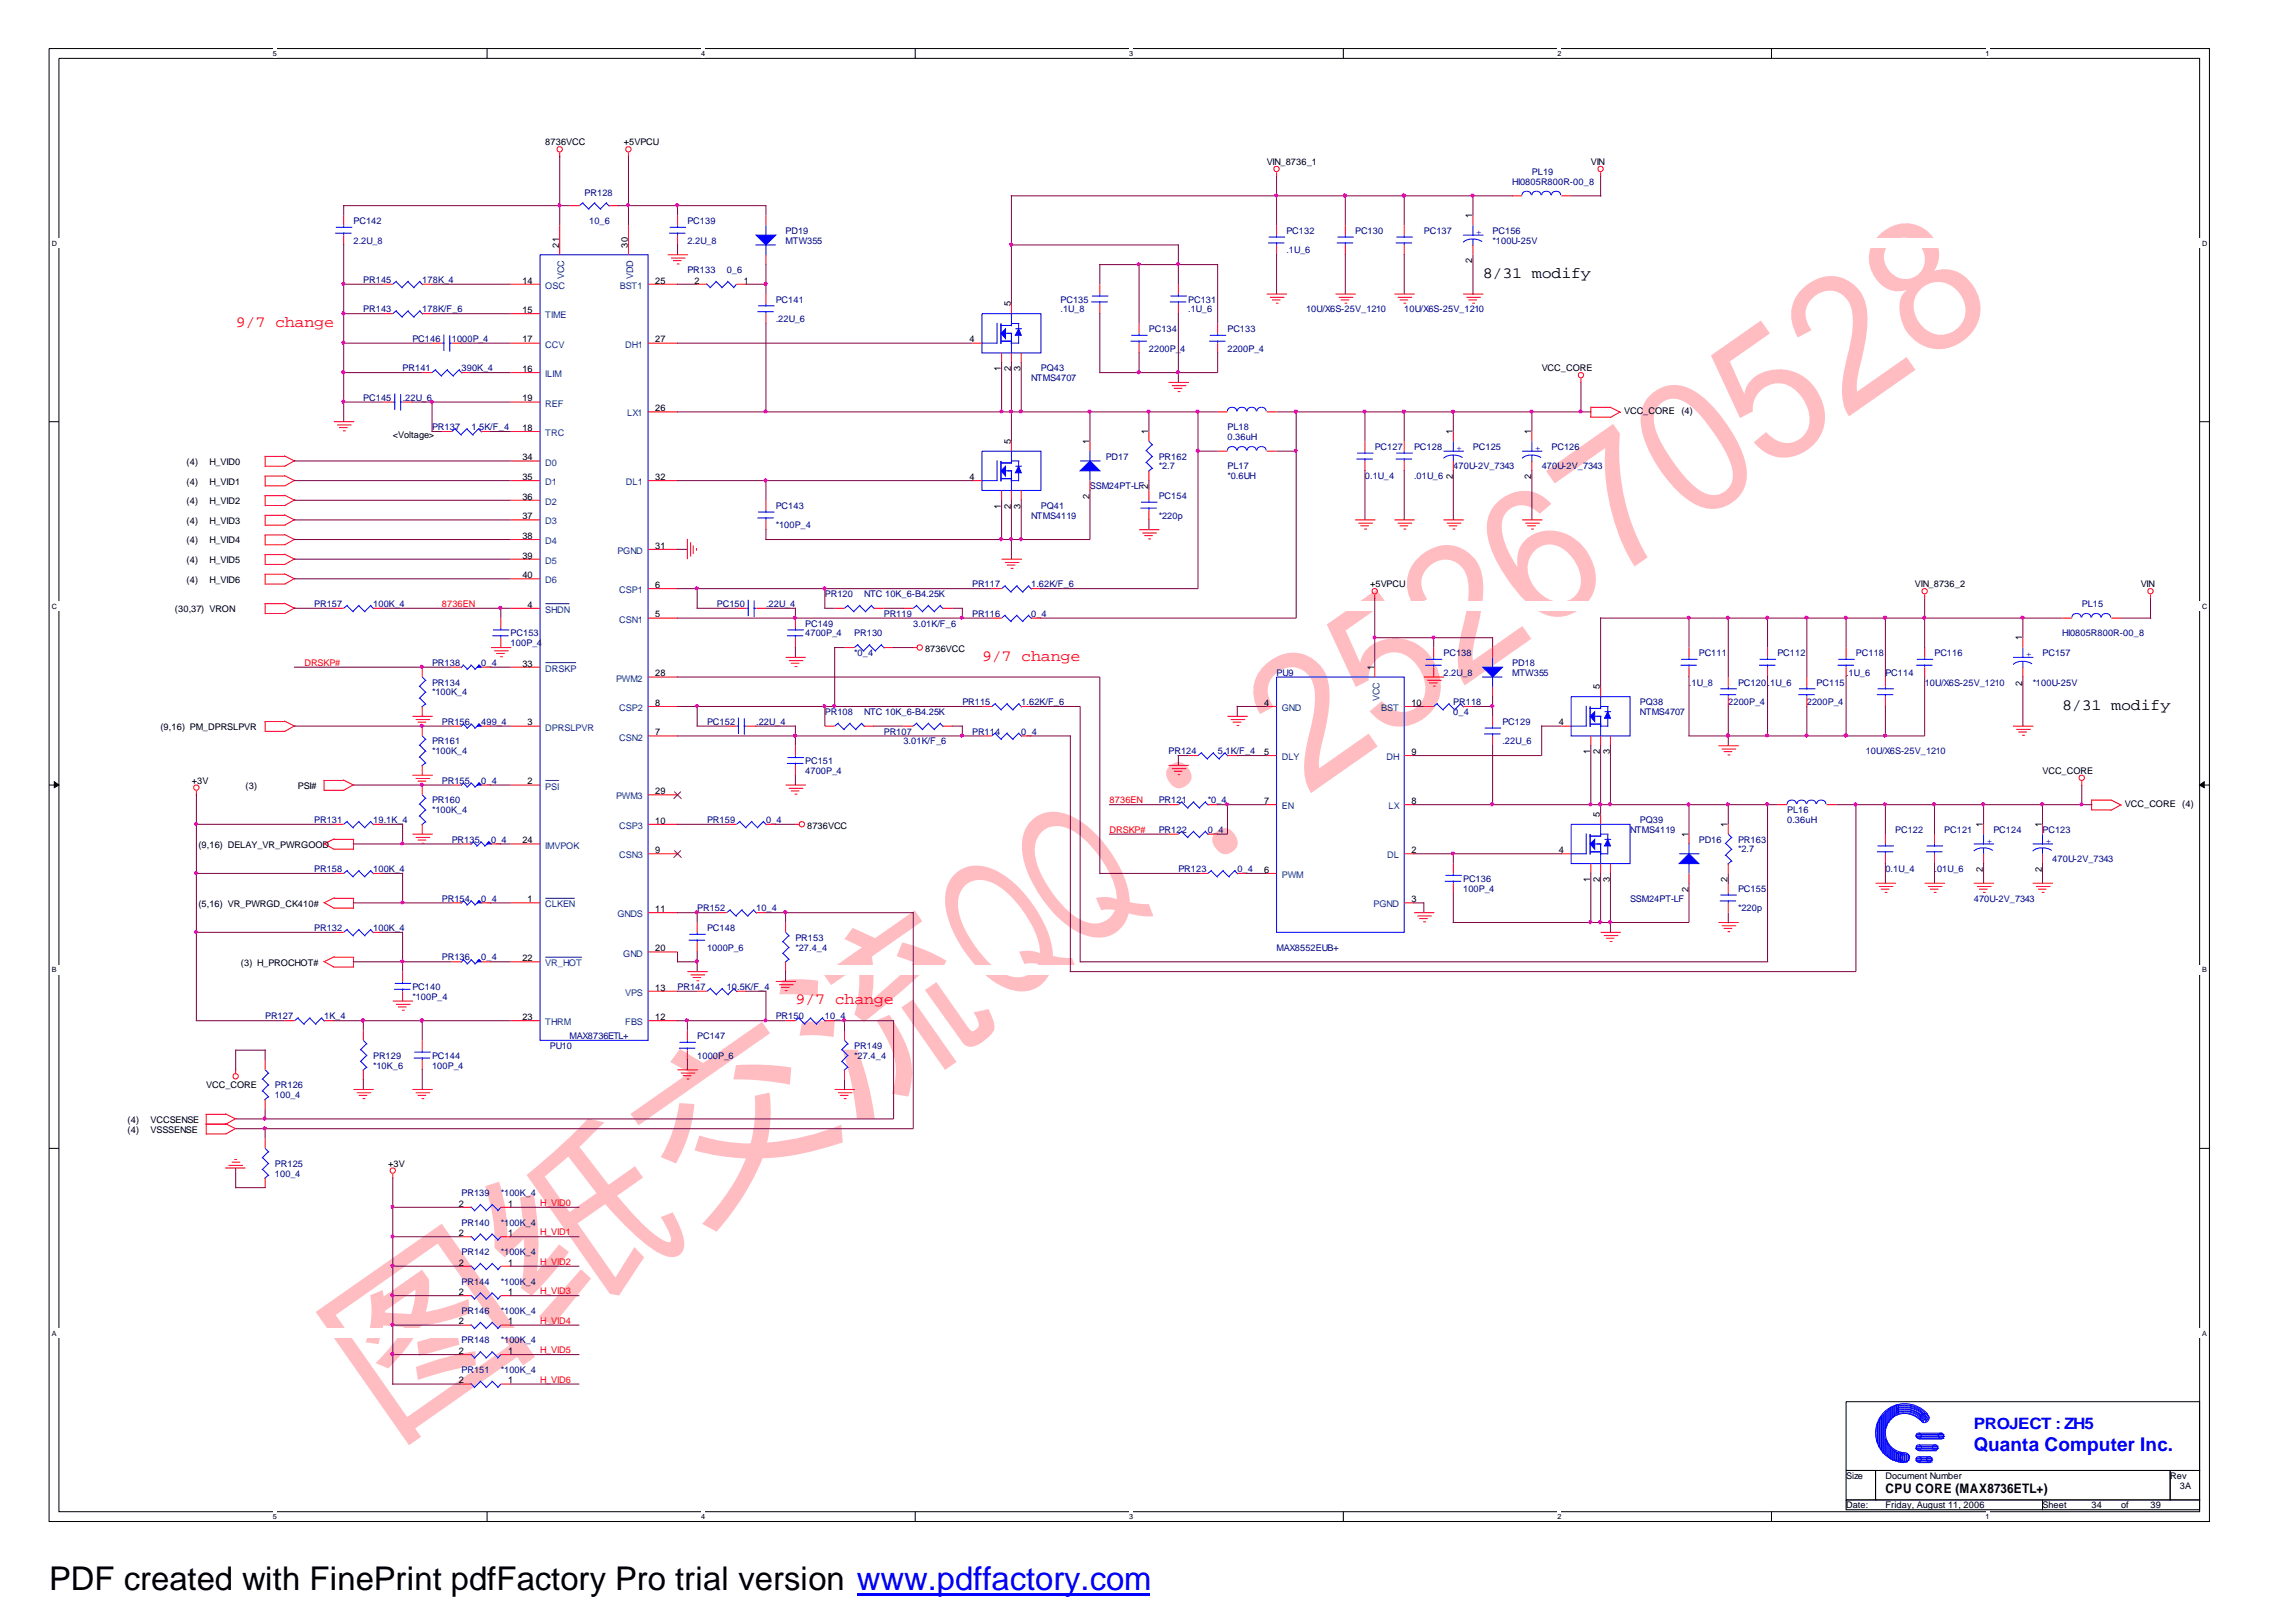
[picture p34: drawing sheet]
<svg xmlns="http://www.w3.org/2000/svg" width="297mm" height="210mm" viewBox="0 0 297 210" stroke-linecap="round" stroke-linejoin="round" font-family="sans-serif">
<defs><g id="words">
<text font-size="24.3" fill="#ffbdc2" x="49.9" y="186.4" transform="rotate(-35 49.9 186.4)">图纸交流QQ：252670528</text>
<text font-size="4.2" x="6.3" y="205.7">PDF created with FinePrint pdfFactory Pro trial version www.pdffactory.com</text>
<text font-size="2.5" fill="#00f" x="255.3" y="187.6">Quanta Computer Inc.</text>
<g font-size="2">
<text x="191.8" y="35.9">8/31 modify</text>
<text x="266.7" y="91.8">8/31 modify</text>
</g>
<g font-size="2" fill="#f00">
<text x="30.5" y="42.3">9/7 change</text>
<text x="127" y="85.4">9/7 change</text>
<text x="102.9" y="129.9">9/7 change</text>
</g>
<text font-size="2" fill="#00f" x="255.3" y="184.8">PROJECT : ZH5</text>
<text font-size="1.7" x="243.8" y="193.1">CPU CORE (MAX8736ETL+)</text>
<g font-size="1.2">
<text x="70.5" y="18.8">8736VCC</text>
<text x="80.7" y="18.8">+5VPCU</text>
<text x="163.8" y="21.4">VIN_8736_1</text>
<text x="205.7" y="21.4">VIN</text>
<text x="190.4" y="28.2" transform="rotate(-90 190.4 28.2)">1</text>
<text x="72.3" y="32" transform="rotate(-90 72.3 32)">21</text>
<text x="81.2" y="32" transform="rotate(-90 81.2 32)">30</text>
<text x="190.4" y="34.1" transform="rotate(-90 190.4 34.1)">2</text>
<text x="67.6" y="40.5">15</text>
<text x="67.6" y="36.7">14</text>
<text x="84.8" y="36.7">25</text>
<text x="89.8" y="36.7">2</text>
<text x="96.2" y="36.7">1</text>
<text x="130.7" y="39.6" transform="rotate(-90 130.7 39.6)">5</text>
<text x="67.6" y="44.3">17</text>
<text x="84.8" y="44.3">27</text>
<text x="125.4" y="44.3">4</text>
<text x="67.6" y="51.9">19</text>
<text x="67.6" y="48.1">16</text>
<text x="84.8" y="53.2">26</text>
<text x="129.5" y="48" transform="rotate(-90 129.5 48)">1</text>
<text x="130.7" y="48" transform="rotate(-90 130.7 48)">2</text>
<text x="132" y="48" transform="rotate(-90 132 48)">3</text>
<text x="199.4" y="48">VCC_CORE</text>
<text x="210.1" y="53.5">VCC_CORE (4)</text>
<text x="50.8" y="56.7">&lt;Voltage&gt;</text>
<text x="67.6" y="55.7">18</text>
<text x="67.6" y="59.5">34</text>
<text x="130.7" y="57.4" transform="rotate(-90 130.7 57.4)">5</text>
<text x="140.9" y="57.4" transform="rotate(-90 140.9 57.4)">1</text>
<text x="148.5" y="56.1" transform="rotate(-90 148.5 56.1)">1</text>
<text x="187.9" y="56.1" transform="rotate(-90 187.9 56.1)">1</text>
<text x="198" y="56.1" transform="rotate(-90 198 56.1)">1</text>
<text x="24.1" y="60.1">(4)</text>
<text x="24.1" y="62.7">(4)</text>
<text x="24.1" y="65.2">(4)</text>
<text x="27.1" y="60.1">H_VID0</text>
<text x="27.1" y="62.7">H_VID1</text>
<text x="27.1" y="65.2">H_VID2</text>
<text x="67.6" y="64.6">36</text>
<text x="67.6" y="62.1">35</text>
<text x="84.8" y="62.1">32</text>
<text x="125.4" y="62.1">4</text>
<text x="129.5" y="65.8" transform="rotate(-90 129.5 65.8)">1</text>
<text x="130.7" y="65.8" transform="rotate(-90 130.7 65.8)">2</text>
<text x="132" y="65.8" transform="rotate(-90 132 65.8)">3</text>
<text x="140.9" y="64.5" transform="rotate(-90 140.9 64.5)">2</text>
<text x="148.5" y="63.3" transform="rotate(-90 148.5 63.3)">2</text>
<text x="187.9" y="62" transform="rotate(-90 187.9 62)">2</text>
<text x="198" y="62" transform="rotate(-90 198 62)">2</text>
<text x="24.1" y="67.7">(4)</text>
<text x="24.1" y="70.3">(4)</text>
<text x="27.1" y="67.7">H_VID3</text>
<text x="27.1" y="70.3">H_VID4</text>
<text x="67.6" y="67.2">37</text>
<text x="67.6" y="69.7">38</text>
<text x="84.8" y="71">31</text>
<text x="24.1" y="72.8">(4)</text>
<text x="24.1" y="75.4">(4)</text>
<text x="27.1" y="72.8">H_VID5</text>
<text x="27.1" y="75.4">H_VID6</text>
<text x="67.6" y="72.2">39</text>
<text x="67.6" y="74.8">40</text>
<text x="84.8" y="76">6</text>
<text x="177.2" y="76">+5VPCU</text>
<text x="247.6" y="76">VIN_8736_2</text>
<text x="276.9" y="76">VIN</text>
<text x="22.6" y="79.2">(30,37) VRON</text>
<text x="68.2" y="78.6">4</text>
<text x="84.8" y="79.9">5</text>
<text x="261.5" y="82.8" transform="rotate(-90 261.5 82.8)">1</text>
<text x="67.6" y="86.2">33</text>
<text x="84.8" y="87.5">28</text>
<text x="119.6" y="84.3">8736VCC</text>
<text x="177.7" y="86.6" transform="rotate(-90 177.7 86.6)">1</text>
<text x="206.9" y="89.2" transform="rotate(-90 206.9 89.2)">5</text>
<text x="261.5" y="88.7" transform="rotate(-90 261.5 88.7)">2</text>
<text x="20.7" y="94.4">(9,16) PM_DPRSLPVR</text>
<text x="68.2" y="93.8">3</text>
<text x="84.8" y="91.3">8</text>
<text x="84.8" y="95.1">7</text>
<text x="163.5" y="91.3">4</text>
<text x="182.5" y="91.3">10</text>
<text x="201.6" y="93.8">4</text>
<text x="24.8" y="101.4">+3V</text>
<text x="68.2" y="101.4">2</text>
<text x="163.5" y="97.6">5</text>
<text x="182.5" y="97.6">9</text>
<text x="205.7" y="97.6" transform="rotate(-90 205.7 97.6)">1</text>
<text x="206.9" y="97.6" transform="rotate(-90 206.9 97.6)">2</text>
<text x="208.2" y="97.6" transform="rotate(-90 208.2 97.6)">3</text>
<text x="264.2" y="100.1">VCC_CORE</text>
<text x="31.7" y="102">(3)</text>
<text x="38.5" y="102">PSI#</text>
<text x="84.8" y="102.7">29</text>
<text x="84.8" y="106.5">10</text>
<text x="104.4" y="107.2">8736VCC</text>
<text x="163.5" y="104">7</text>
<text x="182.5" y="104">8</text>
<text x="206.9" y="105.7" transform="rotate(-90 206.9 105.7)">5</text>
<text x="223.4" y="106.9" transform="rotate(-90 223.4 106.9)">1</text>
<text x="256.5" y="106.9" transform="rotate(-90 256.5 106.9)">1</text>
<text x="264.1" y="106.9" transform="rotate(-90 264.1 106.9)">1</text>
<text x="274.8" y="104.3">VCC_CORE (4)</text>
<text x="25.7" y="109.7">(9,16) DELAY_VR_PWRGOOD</text>
<text x="67.6" y="109.1">24</text>
<text x="84.8" y="110.3">9</text>
<text x="163.5" y="112.9">6</text>
<text x="182.5" y="110.3">2</text>
<text x="201.6" y="110.3">4</text>
<text x="218.4" y="108.2" transform="rotate(-90 218.4 108.2)">1</text>
<text x="256.5" y="112.8" transform="rotate(-90 256.5 112.8)">2</text>
<text x="264.1" y="112.8" transform="rotate(-90 264.1 112.8)">2</text>
<text x="25.7" y="117.3">(5,16) VR_PWRGD_CK410#</text>
<text x="68.2" y="116.7">1</text>
<text x="84.8" y="118">11</text>
<text x="182.5" y="116.7">3</text>
<text x="205.7" y="114.1" transform="rotate(-90 205.7 114.1)">1</text>
<text x="206.9" y="114.1" transform="rotate(-90 206.9 114.1)">2</text>
<text x="208.2" y="114.1" transform="rotate(-90 208.2 114.1)">3</text>
<text x="218.4" y="115.3" transform="rotate(-90 218.4 115.3)">2</text>
<text x="223.4" y="114.1" transform="rotate(-90 223.4 114.1)">2</text>
<text x="31.2" y="124.9">(3) H_PROCHOT#</text>
<text x="67.6" y="124.3">22</text>
<text x="84.8" y="123">20</text>
<text x="67.6" y="131.9">23</text>
<text x="84.8" y="128.1">13</text>
<text x="84.8" y="131.9">12</text>
<text x="26.7" y="140.7">VCC_CORE</text>
<text x="16.5" y="145.2">(4)</text>
<text x="16.5" y="146.5">(4)</text>
<text x="19.5" y="145.2">VCCSENSE</text>
<text x="19.5" y="146.5">VSSSENSE</text>
<text x="50.2" y="150.9">+3V</text>
<text x="59.4" y="156.1">2</text>
<text x="59.4" y="159.9">2</text>
<text x="65.7" y="156.1">1</text>
<text x="65.7" y="159.9">1</text>
<text x="59.4" y="167.5">2</text>
<text x="59.4" y="163.7">2</text>
<text x="65.7" y="167.5">1</text>
<text x="65.7" y="163.7">1</text>
<text x="59.4" y="171.3">2</text>
<text x="65.7" y="171.3">1</text>
<text x="59.4" y="178.9">2</text>
<text x="59.4" y="175.1">2</text>
<text x="65.7" y="178.9">1</text>
<text x="65.7" y="175.1">1</text>
<text x="238.8" y="191.3">Size</text>
<text x="243.8" y="191.3">Document Number</text>
<text x="280.7" y="191.3">Rev</text>
<text x="238.8" y="195.1">Date:</text>
<text x="243.8" y="195.1">Friday, August 11, 2006</text>
<text x="264.2" y="195.1">Sheet</text>
<text x="270.5" y="195.1">34</text>
<text x="274.3" y="195.1">of</text>
<text x="278.1" y="195.1">39</text>
<text x="281.9" y="192.5">3A</text>
</g>
<g font-size="1.2" fill="#000080">
<text x="195.6" y="23.9">HI0805R800R-00_8</text>
<text x="198.1" y="22.6">PL19</text>
<text x="45.7" y="29">PC142</text>
<text x="75.6" y="25.3">PR128</text>
<text x="76.2" y="29">10_6</text>
<text x="88.9" y="29">PC139</text>
<text x="45.7" y="31.5">2.2U_8</text>
<text x="88.9" y="31.5">2.2U_8</text>
<text x="88.9" y="35.3">PR133</text>
<text x="94" y="35.3">0_6</text>
<text x="101.6" y="30.2">PD19</text>
<text x="101.6" y="31.5">MTW355</text>
<text x="166.4" y="30.2">PC132</text>
<text x="166.4" y="32.8">.1U_6</text>
<text x="175.3" y="30.2">PC130</text>
<text x="184.1" y="30.2">PC137</text>
<text x="193" y="30.2">PC156</text>
<text x="193" y="31.5">*100U-25V</text>
<text x="47" y="36.6">PR145</text>
<text x="47" y="40.4">PR143</text>
<text x="54.6" y="36.6">178K_4</text>
<text x="54.6" y="40.4">178K/F_6</text>
<text x="100.3" y="39.1">PC141</text>
<text x="100.3" y="41.7">.22U_6</text>
<text x="137.2" y="39.1">PC135</text>
<text x="137.2" y="40.4">.1U_8</text>
<text x="153.7" y="39.1">PC131</text>
<text x="153.7" y="40.4">.1U_6</text>
<text x="168.9" y="40.4">10U/X6S-25V_1210</text>
<text x="181.6" y="40.4">10U/X6S-25V_1210</text>
<text x="53.3" y="44.2">PC146</text>
<text x="58.4" y="44.2">1000P_4</text>
<text x="148.6" y="42.9">PC134</text>
<text x="148.6" y="45.5">2200P_4</text>
<text x="158.7" y="42.9">PC133</text>
<text x="158.7" y="45.5">2200P_4</text>
<text x="47" y="51.8">PC145</text>
<text x="52.1" y="48">PR141</text>
<text x="52.1" y="51.8">.22U_6</text>
<text x="59.7" y="48">390K_4</text>
<text x="133.3" y="49.3">NTMS4707</text>
<text x="134.6" y="48">PQ43</text>
<text x="55.9" y="55.6">PR137</text>
<text x="61" y="55.6">1.5K/F_4</text>
<text x="143" y="59.5">PD17</text>
<text x="149.9" y="59.5">PR162</text>
<text x="158.7" y="55.6">PL18</text>
<text x="158.7" y="56.9">0.36uH</text>
<text x="177.8" y="58.2">PC127</text>
<text x="182.9" y="58.2">PC128</text>
<text x="190.5" y="58.2">PC125</text>
<text x="200.7" y="58.2">PC126</text>
<text x="100.3" y="65.8">PC143</text>
<text x="134.6" y="65.8">PQ41</text>
<text x="141" y="63.3">SSM24PT-LF</text>
<text x="149.9" y="64.5">PC154</text>
<text x="149.9" y="60.7">*2.7</text>
<text x="158.7" y="60.7">PL17</text>
<text x="158.7" y="62">*0.6UH</text>
<text x="176.5" y="62">0.1U_4</text>
<text x="182.9" y="62">.01U_6</text>
<text x="188" y="60.7">470U-2V_7343</text>
<text x="199.4" y="60.7">470U-2V_7343</text>
<text x="100.3" y="68.3">*100P_4</text>
<text x="133.3" y="67.1">NTMS4119</text>
<text x="149.9" y="67.1">*220p</text>
<text x="106.7" y="77.2">PR120</text>
<text x="111.8" y="77.2">NTC 10K_6-B4.25K</text>
<text x="125.7" y="76">PR117</text>
<text x="133.4" y="76">1.62K/F_6</text>
<text x="40.6" y="78.5">PR157</text>
<text x="48.3" y="78.5">100K_4</text>
<text x="66" y="82.3">PC153</text>
<text x="66" y="83.6">100P_4</text>
<text x="92.7" y="78.5">PC150</text>
<text x="99.1" y="78.5">.22U_4</text>
<text x="104.1" y="81">PC149</text>
<text x="104.1" y="82.3">4700P_4</text>
<text x="110.5" y="82.3">PR130</text>
<text x="114.3" y="79.8">PR119</text>
<text x="118.1" y="81">3.01K/F_6</text>
<text x="125.7" y="79.8">PR116</text>
<text x="133.4" y="79.8">0_4</text>
<text x="266.7" y="82.3">HI0805R800R-00_8</text>
<text x="269.2" y="78.5">PL15</text>
<text x="55.9" y="86.1">PR138</text>
<text x="55.9" y="88.7">PR134</text>
<text x="55.9" y="89.9">*100K_4</text>
<text x="62.2" y="86.1">0_4</text>
<text x="110.5" y="84.9">*0_4</text>
<text x="165.1" y="87.4">PU9</text>
<text x="186.7" y="84.9">PC138</text>
<text x="186.7" y="87.4">2.2U_8</text>
<text x="195.6" y="86.1">PD18</text>
<text x="195.6" y="87.4">MTW355</text>
<text x="218.4" y="88.7">.</text>
<text x="218.8" y="88.7">1U_8</text>
<text x="219.7" y="84.9">PC111</text>
<text x="224.8" y="88.7">PC120</text>
<text x="228.6" y="88.7">.</text>
<text x="228.9" y="88.7">1U_6</text>
<text x="229.9" y="84.9">PC112</text>
<text x="234.9" y="88.7">PC115</text>
<text x="238.8" y="87.4">.1U_6</text>
<text x="240" y="84.9">PC118</text>
<text x="243.8" y="87.4">PC114</text>
<text x="248.9" y="88.7">10U/X6S-25V_1210</text>
<text x="250.2" y="84.9">PC116</text>
<text x="262.9" y="88.7">*100U-25V</text>
<text x="264.2" y="84.9">PC157</text>
<text x="57.1" y="93.7">PR156</text>
<text x="62.2" y="93.7">499_4</text>
<text x="91.4" y="93.7">PC152</text>
<text x="97.8" y="93.7">.22U_4</text>
<text x="106.7" y="92.5">PR108</text>
<text x="111.8" y="92.5">NTC 10K_6-B4.25K</text>
<text x="114.3" y="95">PR107</text>
<text x="124.5" y="91.2">PR115</text>
<text x="125.7" y="95">PR114</text>
<text x="132.1" y="91.2">1.62K/F_6</text>
<text x="132.1" y="95">0_4</text>
<text x="188" y="91.2">PR118</text>
<text x="188" y="92.5">0_4</text>
<text x="194.3" y="93.7">PC129</text>
<text x="212.1" y="91.2">PQ38</text>
<text x="212.1" y="92.5">NTMS4707</text>
<text x="223.5" y="91.2">2200P_4</text>
<text x="233.7" y="91.2">2200P_4</text>
<text x="55.9" y="96.3">PR161</text>
<text x="55.9" y="97.6">*100K_4</text>
<text x="57.1" y="101.4">PR155</text>
<text x="62.2" y="101.4">0_4</text>
<text x="104.1" y="98.8">PC151</text>
<text x="104.1" y="100.1">4700P_4</text>
<text x="116.8" y="96.3">3.01K/F_6</text>
<text x="151.1" y="97.6">PR124</text>
<text x="157.5" y="97.6">5.1K/F_4</text>
<text x="194.3" y="96.3">.22U_6</text>
<text x="241.3" y="97.6">10U/X6S-25V_1210</text>
<text x="40.6" y="106.4">PR131</text>
<text x="48.3" y="106.4">19.1K_4</text>
<text x="55.9" y="103.9">PR160</text>
<text x="55.9" y="105.2">*100K_4</text>
<text x="91.4" y="106.4">PR159</text>
<text x="99.1" y="106.4">0_4</text>
<text x="149.9" y="107.7">PR122</text>
<text x="149.9" y="103.9">PR121</text>
<text x="156.2" y="107.7">0_4</text>
<text x="156.2" y="103.9">*0_4</text>
<text x="210.8" y="107.7">NTMS4119</text>
<text x="212.1" y="106.4">PQ39</text>
<text x="231.1" y="105.2">PL16</text>
<text x="231.1" y="106.4">0.36uH</text>
<text x="245.1" y="107.7">PC122</text>
<text x="251.5" y="107.7">PC121</text>
<text x="257.8" y="107.7">PC124</text>
<text x="264.2" y="107.7">PC123</text>
<text x="40.6" y="112.8">PR158</text>
<text x="48.3" y="112.8">100K_4</text>
<text x="58.4" y="109">PR135</text>
<text x="63.5" y="109">0_4</text>
<text x="152.4" y="112.8">PR123</text>
<text x="160" y="112.8">0_4</text>
<text x="219.7" y="109">PD16</text>
<text x="224.8" y="109">PR163</text>
<text x="224.8" y="110.3">*2.7</text>
<text x="243.8" y="112.8">0.1U_4</text>
<text x="250.2" y="112.8">.</text>
<text x="250.5" y="112.8">01U_6</text>
<text x="265.4" y="111.5">470U-2V_7343</text>
<text x="57.1" y="116.6">PR154</text>
<text x="62.2" y="116.6">0_4</text>
<text x="90.2" y="117.9">PR152</text>
<text x="97.8" y="117.9">10_4</text>
<text x="189.2" y="114.1">PC136</text>
<text x="189.2" y="115.3">100P_4</text>
<text x="210.8" y="116.6">SSM24PT-LF</text>
<text x="224.8" y="115.3">PC155</text>
<text x="224.8" y="117.9">*220p</text>
<text x="255.3" y="116.6">470U-2V_7343</text>
<text x="40.6" y="120.4">PR132</text>
<text x="48.3" y="120.4">100K_4</text>
<text x="57.1" y="124.2">PR136</text>
<text x="62.2" y="124.2">0_4</text>
<text x="91.4" y="120.4">PC148</text>
<text x="91.4" y="123">1000P_6</text>
<text x="102.9" y="121.7">PR153</text>
<text x="102.9" y="123">*27.4_4</text>
<text x="165.1" y="123">MAX8552EUB+</text>
<text x="34.3" y="131.8">PR127</text>
<text x="41.9" y="131.8">1K_4</text>
<text x="53.3" y="128">PC140</text>
<text x="53.3" y="129.3">*100P_4</text>
<text x="87.6" y="128">PR147</text>
<text x="94" y="128">10.5K/F_4</text>
<text x="100.3" y="131.8">PR150</text>
<text x="106.7" y="131.8">10_4</text>
<text x="48.3" y="136.9">PR129</text>
<text x="55.9" y="136.9">PC144</text>
<text x="71.1" y="135.7">PU10</text>
<text x="73.7" y="134.4">MAX8736ETL+</text>
<text x="90.2" y="134.4">PC147</text>
<text x="90.2" y="136.9">1000P_6</text>
<text x="110.5" y="135.7">PR149</text>
<text x="110.5" y="136.9">*27.4_4</text>
<text x="35.6" y="140.7">PR126</text>
<text x="35.6" y="142">100_4</text>
<text x="48.3" y="138.2">*10K_6</text>
<text x="55.9" y="138.2">100P_4</text>
<text x="35.6" y="150.9">PR125</text>
<text x="35.6" y="152.2">100_4</text>
<text x="59.7" y="154.7">PR139</text>
<text x="64.8" y="154.7">*100K_4</text>
<text x="59.7" y="158.5">PR140</text>
<text x="64.8" y="158.5">*100K_4</text>
<text x="59.7" y="166.1">PR144</text>
<text x="59.7" y="162.3">PR142</text>
<text x="64.8" y="166.1">*100K_4</text>
<text x="64.8" y="162.3">*100K_4</text>
<text x="59.7" y="173.8">PR148</text>
<text x="59.7" y="169.9">PR146</text>
<text x="64.8" y="173.8">*100K_4</text>
<text x="64.8" y="169.9">*100K_4</text>
<text x="59.7" y="177.6">PR151</text>
<text x="64.8" y="177.6">*100K_4</text>
</g>
<g font-size="1.2" fill="#00f">
<text x="190.9" y="30.4">+</text>
<text x="188.4" y="58.3">+</text>
<text x="198.5" y="58.3">+</text>
<text x="262" y="85">+</text>
<text x="257" y="109.1">+</text>
<text x="264.6" y="109.1">+</text>
</g>
<g font-size="1.2" fill="#004080">
<text x="70.5" y="41.2">TIME</text>
<text x="70.5" y="37.4">OSC</text>
<text x="73" y="36.1" transform="rotate(-90 73 36.1)">VCC</text>
<text x="80.2" y="37.4">BST1</text>
<text x="81.9" y="36.1" transform="rotate(-90 81.9 36.1)">VDD</text>
<text x="70.5" y="45">CCV</text>
<text x="80.9" y="45">DH1</text>
<text x="70.5" y="48.8">ILIM</text>
<text x="70.5" y="52.6">REF</text>
<text x="81.1" y="53.9">LX1</text>
<text x="70.5" y="56.4">TRC</text>
<text x="70.5" y="62.8">D1</text>
<text x="70.5" y="60.2">D0</text>
<text x="70.5" y="65.3">D2</text>
<text x="80.9" y="62.8">DL1</text>
<text x="70.5" y="67.8">D3</text>
<text x="70.5" y="70.4">D4</text>
<text x="79.8" y="71.6">PGND</text>
<text x="70.5" y="72.9">D5</text>
<text x="70.5" y="75.5">D6</text>
<text x="80.1" y="76.7">CSP1</text>
<text x="70.5" y="79.3">SHDN</text>
<text x="80.1" y="80.5">CSN1</text>
<text x="70.5" y="86.9">DRSKP</text>
<text x="79.7" y="88.2">PWM2</text>
<text x="70.5" y="94.5">DPRSLPVR</text>
<text x="80.1" y="95.8">CSN2</text>
<text x="80.1" y="92">CSP2</text>
<text x="165.8" y="92">GND</text>
<text x="178.4" y="90.7" transform="rotate(-90 178.4 90.7)">VCC</text>
<text x="178.6" y="92">BST</text>
<text x="165.8" y="98.3">DLY</text>
<text x="179.3" y="98.3">DH</text>
<text x="70.5" y="102.1">PSI</text>
<text x="79.7" y="103.4">PWM3</text>
<text x="80.1" y="107.2">CSP3</text>
<text x="165.8" y="104.7">EN</text>
<text x="179.6" y="104.7">LX</text>
<text x="70.5" y="109.7">IMVPOK</text>
<text x="80.1" y="111">CSN3</text>
<text x="165.8" y="113.6">PWM</text>
<text x="179.4" y="111">DL</text>
<text x="70.5" y="117.4">CLKEN</text>
<text x="79.8" y="118.6">GNDS</text>
<text x="177.6" y="117.4">PGND</text>
<text x="70.5" y="125">VR_HOT</text>
<text x="80.6" y="123.7">GND</text>
<text x="80.9" y="128.8">VPS</text>
<text x="70.5" y="132.6">THRM</text>
<text x="80.9" y="132.6">FBS</text>
</g>
<g font-size="1.2" fill="#f00">
<text x="57.1" y="78.5">8736EN</text>
<text x="39.4" y="86.1">DRSKP#</text>
<text x="143.5" y="107.7">DRSKP#</text>
<text x="143.5" y="103.9">8736EN</text>
<text x="69.8" y="156">H_VID0</text>
<text x="69.8" y="159.8">H_VID1</text>
<text x="69.8" y="163.6">H_VID2</text>
<text x="69.8" y="167.4">H_VID3</text>
<text x="69.8" y="171.2">H_VID4</text>
<text x="69.8" y="175">H_VID5</text>
<text x="69.8" y="178.8">H_VID6</text>
</g>
<g font-size=".9">
<text x="35.3" y="7.2">5</text>
<text x="90.7" y="7.2">4</text>
<text x="146" y="7.2">3</text>
<text x="201.4" y="7.2">2</text>
<text x="256.8" y="7.2">1</text>
<text x="6.7" y="31.8">D</text>
<text x="284.8" y="31.8">D</text>
<text x="6.7" y="78.8">C</text>
<text x="284.8" y="78.8">C</text>
<text x="6.7" y="125.7">B</text>
<text x="284.8" y="125.7">B</text>
<text x="6.7" y="172.7">A</text>
<text x="284.8" y="172.7">A</text>
<text x="35.3" y="196.4">5</text>
<text x="90.7" y="196.4">4</text>
<text x="146" y="196.4">3</text>
<text x="201.4" y="196.4">2</text>
<text x="256.8" y="196.4">1</text>
</g>
</g></defs>
<path d="M6.3 6.3h279.5v190.5h-279.5zM7.6 7.5h276.9v188h-276.9z" fill="none" stroke="#000" stroke-width=".13"/>
<g fill="#fff">
<path d="M35.3 6.3h.5v1.2h-.5z"/>
<path d="M35.3 195.5h.5v1.2h-.5z"/>
</g>
<path d="M63 6.3v1.2M63 195.5v1.3" fill="none" stroke="#000" stroke-width=".13"/>
<g fill="#fff">
<path d="M90.7 6.3h.5v1.2h-.5z"/>
<path d="M90.7 195.5h.5v1.2h-.5z"/>
</g>
<path d="M118.4 6.3v1.2M118.4 195.5v1.3" fill="none" stroke="#000" stroke-width=".13"/>
<g fill="#fff">
<path d="M146 6.3h.6v1.2h-.6z"/>
<path d="M146 195.5h.6v1.2h-.6z"/>
</g>
<path d="M173.7 6.3v1.2M173.7 195.5v1.3" fill="none" stroke="#000" stroke-width=".13"/>
<g fill="#fff">
<path d="M201.4 6.3h.5v1.2h-.5z"/>
<path d="M201.4 195.5h.5v1.2h-.5z"/>
</g>
<path d="M229.1 6.3v1.2M229.1 195.5v1.3" fill="none" stroke="#000" stroke-width=".13"/>
<g fill="#fff">
<path d="M256.8 6.3h.5v1.2h-.5z"/>
<path d="M256.8 195.5h.5v1.2h-.5z"/>
<path d="M6.7 30.8h278.7v1.2h-278.7z"/>
<path d="M6.7 77.8h278.7v1.2h-278.7z"/>
</g>
<path d="M6.4 54.5h1.2M284.5 54.5h1.3" fill="none" stroke="#000" stroke-width=".13"/>
<path d="M6.7 124.8h278.7v1.2h-278.7z" fill="#fff"/>
<path d="M6.4 101.5h1.2M284.5 101.5h1.3" fill="none" stroke="#000" stroke-width=".13"/>
<path d="M7 101.1l.6 .4-.6 .4zM284.5 101.5l.6-.4v.8z" fill="#000" stroke="#000" stroke-width=".13"/>
<path d="M6.7 171.8h278.8v1.2h-278.8z" fill="#fff"/>
<path d="M6.4 148.5h1.2M284.5 148.5h1.3M238.8 181.3h45.7v8.9h-45.7zM238.8 190.2h3.8v3.8h-3.8zM238.8 194h25.4v1.3h-25.4zM242.6 190.2h38.1v3.8h-38.1zM264.2 194h20.3v1.3h-20.3zM280.7 190.2h3.8v3.8h-3.8z" fill="none" stroke="#000" stroke-width=".13"/>
<g fill="none" stroke="#f00" stroke-width=".13">
<path d="M72.4 19.7v.6M81.3 19.7v.6M44.4 27.9v1.2M44.4 30.4v1.3M49.5 36.8h1.3M54.6 36.8h1.3M66 36.8h3.8M72.4 29.1v3.8M73.7 26.6h1.2M78.7 26.6h1.3M81.3 29.1v3.8M83.8 36.8h3.8"/>
<path d="M86.4 32.9h2.6M86.8 33.4h1.8M87 33.7h1.1M87.5 34.1h.4M87.6 27.9v1.2M87.6 30.4v1.3M90.2 36.8h1.2M95.3 36.8h1.2M99.1 27.9v1.2M99.1 32.9v1.3M99.1 38v1.3M130.8 39.3v1.3"/>
<path d="M142.2 36.8v1.2M142.2 39.3v1.3M152.4 36.8v1.2M152.4 39.3v1.3M163.8 38h2.7M164.3 38.5h1.8M164.5 38.8h1.1M165 39.2h.4M165.1 22.3v.6M165.1 29.1v1.3M165.1 31.7v1.2M172.7 38h2.6"/>
<path d="M173.1 38.5h1.9M173.4 38.8h1.1M173.9 39.2h.3M174 29.1v1.3M174 31.7v1.2M180.3 38h2.7M180.8 38.5h1.8M181 38.8h1.1M181.5 39.2h.4M181.6 29.1v1.3M181.6 31.7v1.2M189.2 38h2.7"/>
<path d="M189.7 38.5h1.8M189.9 38.8h1.1M190.4 39.2h.4M190.5 27.9v1.2M190.5 31.7v1.2M195.6 25.3h1.3M201.9 25.3h1.3M207 22.3v.6M34.2 59h2.6M34.3 59v1.4M36.7 58.9l1.4 .7M38.2 59.5l-1.4 .8"/>
<path d="M43.2 54.5h2.6M43.6 55h1.9M43.9 55.3h1.1M44.4 55.7h.3M49.5 52h1.3M49.5 40.6h1.3M52.1 52h1.2M54.6 40.6h1.3M54.6 48.2h1.3M55.9 44.4h1.2M57.1 55.8h1.3M58.4 44.4h1.3"/>
<path d="M59.7 48.2h1.3M62.2 55.8h1.3M66 52h3.8M66 40.6h3.8M66 44.4h3.8M66 55.8h3.8M66 48.2h3.8M66 59.6h3.8M83.8 53.3h3.8M83.8 44.4h3.8M99.1 40.6v1.2M125.7 44.4h1.3"/>
<path d="M129.5 45.6v1.3M130.8 45.6v1.3M130.8 57.1v1.2M132.1 45.6v1.3M141 57.1v1.2M147.3 41.8v1.3M147.3 44.4v1.2M148.6 55.8v1.3M151.1 49.5h2.7M151.6 49.9h1.8M151.8 50.2h1.1M152.3 50.6h.4"/>
<path d="M157.5 53.3h1.2M157.5 58.3h1.2M157.5 41.8v1.3M157.5 44.4v1.2M163.8 53.3h1.3M163.8 58.3h1.3M176.5 57.1v1.2M176.5 59.6v1.3M181.6 57.1v1.2M181.6 59.6v1.3M188 55.8v1.3M188 59.6v1.3"/>
<path d="M198.1 55.8v1.3M198.1 59.6v1.3M204.5 49v.5M205.7 53.9h2.6M205.7 52.6v1.3M205.7 52.7h2.7M208.3 52.7l1.3 .7M209.5 53.3l-1.3 .7M34.2 78.1h2.6M34.2 61.6h2.6M34.2 64.1h2.6M34.2 66.6h2.6"/>
<path d="M34.2 69.2h2.6M34.2 71.7h2.6M34.2 74.3h2.6M34.3 61.6v1.3M34.3 64.1v1.4M34.3 66.6v1.4M34.3 69.2v1.3M34.3 71.7v1.4M34.3 74.3v1.3M34.3 78.1v1.3M34.3 79.3h2.6M34.3 60.3h2.6"/>
<path d="M34.3 62.8h2.6M34.3 65.4h2.6M34.3 67.9h2.6M34.3 70.5h2.6M34.3 73h2.6M34.3 75.5h2.6M36.7 78l1.4 .7M36.7 61.5l1.4 .7M36.7 64l1.4 .7M36.7 66.6l1.4 .6M36.7 69.1l1.4 .7M36.7 71.6l1.4 .7"/>
<path d="M36.7 74.2l1.4 .7M38.2 78.6l-1.4 .7M38.2 62.1l-1.4 .7M38.2 64.6l-1.4 .8M38.2 67.2l-1.4 .7M38.2 69.7l-1.4 .8M38.2 72.2l-1.4 .8M38.2 74.8l-1.4 .7M43.2 78.7h1.3M48.3 78.7h1.2M64.8 79.9v1.3M66 67.2h3.8"/>
<path d="M66 72.3h3.8M66 64.7h3.8M66 78.7h3.8M66 69.8h3.8M66 74.9h3.8M66 62.2h3.8M83.8 79.9h3.8M83.8 76.1h3.8M83.8 71h3.8M83.8 62.2h3.8M88.9 69.7v2.6M89.3 70.1v1.9"/>
<path d="M89.7 70.5v1.1M90.1 70.9v.3M95.2 78.7h1.3M97.8 78.7h1.3M99.1 64.7v1.3M99.1 67.2v1.3M102.9 79.9v1.3M107.9 78.7h1.3M113 78.7h1.3M116.8 78.7h1.3M121.9 78.7h1.3M125.7 62.2h1.3"/>
<path d="M128.3 79.9h1.2M128.3 76.1h1.2M129.5 72.3h2.7M129.5 63.4v1.3M130 72.7h1.8M130.2 73.1h1.1M130.7 73.5h.4M130.8 63.4v1.3M132.1 63.4v1.3M133.4 79.9h1.2M133.4 76.1h1.2M141 62.2v1.2"/>
<path d="M147.3 68.5h2.6M147.7 68.9h1.9M148 69.3h1.1M148.5 69.7h.3M148.6 60.9v1.3M148.6 63.4v1.3M148.6 66v1.2M175.3 67.2h2.6M175.7 67.7h1.8M175.9 68h1.1M176.4 68.4h.4M177.8 76.9v.6"/>
<path d="M180.3 67.2h2.7M180.8 67.7h1.8M181 68h1.1M181.5 68.4h.4M186.7 67.2h2.6M187.1 67.7h1.9M187.4 68h1.1M187.9 68.4h.3M196.8 67.2h2.7M197.3 67.7h1.8M197.5 68h1.1M198 68.4h.4"/>
<path d="M248.9 76.9v.6M266.7 79.9h1.3M273 79.9h1.3M278.1 76.9v.6M34.2 93.3h2.6M34.3 93.3v1.4M34.3 94.6h2.6M36.7 93.2l1.4 .7M38.2 93.8l-1.4 .8M53.3 92.6h2.7M53.8 93.1h1.8M54 93.4h1.1"/>
<path d="M54.5 93.8h.4M54.6 86.3v1.3M54.6 91.4v1.2M54.6 93.9v1.3M54.6 99v1.3M58.4 93.9h1.3M58.4 86.3h1.3M62.2 93.9h1.3M62.2 86.3h1.3M63.5 83.7h2.6M63.9 84.2h1.9M64.2 84.5h1.1"/>
<path d="M64.7 84.9h.3M64.8 82.5v1.2M66 93.9h3.8M66 86.3h3.8M83.8 87.6h3.8M83.8 91.4h3.8M83.8 95.2h3.8M94 93.9h1.2M96.5 93.9h1.3M101.6 85h2.6M102 85.4h1.9M102.3 85.8h1.1"/>
<path d="M102.8 86.2h.3M102.9 82.5v1.2M102.9 96.4v1.3M102.9 99v1.3M106.7 93.9h1.2M109.2 83.7h1.3M111.8 93.9h1.2M114.3 83.7h1.3M116.8 93.9h1.3M118 83.7h.6M121.9 93.9h1.3M127 91.4h1.3"/>
<path d="M127 95.2h1.3M132.1 91.4h1.2M132.1 95.2h1.2M151.1 99h2.7M151.6 99.4h1.8M151.8 99.8h1.1M153.7 97.7h1.2M158.7 92.6h2.7M158.8 97.7h1.2M159.2 93.1h1.8M159.4 93.4h1.1M159.9 93.8h.4"/>
<path d="M163.8 91.4h1.3M163.8 97.7h1.3M177.8 86.3v1.3M181.6 91.4h1.3M181.6 97.7h1.3M184.1 87.6h2.7M184.1 91.4h1.3M184.6 88h1.8M184.8 88.3h1.1M185.3 88.7h.4M185.4 83.7v1.3M185.4 86.3v1.3"/>
<path d="M189.2 91.4h1.3M193 83.7v1.3M193 88.8v1.3M193 92.6v1.3M193 95.2v1.2M201.9 93.9h1.3M205.7 95.2v1.2M207 88.8v1.3M207 95.2v1.2M208.3 95.2v1.2M218.4 83.7v1.3M218.4 86.3v1.3"/>
<path d="M222.2 96.4h2.7M222.7 96.9h1.8M222.9 97.2h1.1M223.4 97.6h.4M223.5 87.6v1.2M223.5 90.1v1.3M228.6 83.7v1.3M228.6 86.3v1.3M233.7 87.6v1.2M233.7 90.1v1.3M238.8 83.7v1.3M238.8 86.3v1.3"/>
<path d="M243.8 87.6v1.2M243.8 90.1v1.3M248.9 83.7v1.3M248.9 86.3v1.3M260.3 93.9h2.7M260.8 94.3h1.8M261 94.7h1.1M261.5 95.1h.4M261.6 82.5v1.2M261.6 86.3v1.3M25.4 102.3v.6M41.8 100.9h2.6"/>
<path d="M41.8 109.1l1.4 .7M41.8 116.7l1.4 .7M41.9 100.9v1.4M41.9 102.2h2.6M43.1 109.8h2.6M43.1 117.4h2.6M43.2 106.6h1.3M43.2 113h1.3M43.2 108.6h2.6M43.2 116.2h2.6M43.3 108.5l-1.4 .6M43.3 116.1l-1.4 .7"/>
<path d="M44.4 100.9l1.3 .6M45.7 108.6v1.3M45.7 116.2v1.3M45.8 101.4l-1.4 .8M48.3 106.6h1.2M48.3 113h1.2M53.3 100.3h2.7M53.3 107.9h2.7M53.8 100.7h1.8M53.8 108.3h1.8M54 101h1.1M54 108.6h1.1"/>
<path d="M54.5 101.4h.4M54.5 109.1h.4M54.6 101.5v1.3M54.6 106.6v1.3M58.4 101.5h1.3M58.4 116.8h1.3M59.7 109.1h1.3M62.2 101.5h1.3M62.2 116.8h1.3M63.5 109.1h1.3M66 101.5h3.8M66 116.8h3.8"/>
<path d="M66 109.1h3.8M83.8 106.6h3.8M83.8 118h3.8M83.8 110.4h3.8M83.8 102.8h3.8M90.2 119.3v1.3M92.7 118h1.3M94 106.6h1.2M97.8 118h1.3M99.1 106.6h1.2M101.6 101.5h2.6M101.6 119.3v1.3"/>
<path d="M102 102h1.9M102.3 102.3h1.1M102.8 102.7h.3M102.8 106.6h.6M151.1 107.9h1.3M151.1 104.1h1.3M152.3 100.2h.4M154.9 113h1.3M156.2 107.9h1.3M156.2 104.1h1.3M160 113h1.3M163.8 113h1.3"/>
<path d="M163.8 104.1h1.3M181.6 110.4h1.3M181.6 116.8h1.3M181.6 104.1h1.3M182.9 118h2.6M183.3 118.5h1.9M183.6 118.8h1.1M184.1 119.2h.3M188 111.7v1.3M188 114.2v1.3M201.9 110.4h1.3M205.7 111.7v1.3"/>
<path d="M207 105.3v1.3M207 111.7v1.3M208.3 111.7v1.3M218.4 107.9v1.2M218.4 113v1.2M222.2 119.3h2.7M222.7 119.7h1.8M223.5 106.6v1.3M223.5 111.7v1.3M223.5 114.2v1.3M223.5 116.8v1.2M229.9 104.1h1.2"/>
<path d="M236.2 104.1h1.3M242.6 114.2h2.6M243 114.7h1.9M243.2 115h1.1M243.8 115.4h.3M243.8 107.9v1.2M243.8 110.4v1.3M248.9 114.2h2.6M249.3 114.7h1.9M249.6 115h1.1M250.1 115.4h.3M250.2 107.9v1.2"/>
<path d="M250.2 110.4v1.3M255.3 114.2h2.6M255.7 114.7h1.9M255.9 115h1.1M256.5 115.4h.3M256.5 106.6v1.3M256.5 110.4v1.3M262.9 114.2h2.6M263.3 114.7h1.9M263.6 115h1.1M264.1 115.4h.3M264.2 106.6v1.3"/>
<path d="M264.2 110.4v1.3M269.2 101v.6M270.4 104.7h2.6M270.5 103.4v1.3M270.5 103.5h2.6M273 103.5l1.4 .7M274.3 104.1l-1.3 .7M30.5 138.3v.6M34.3 137.1v1.3M36.8 132h1.3M41.8 124.3l1.4 .8M41.9 132h1.3"/>
<path d="M43.1 125.1h2.6M43.2 120.6h1.3M43.2 123.8h2.6M43.3 123.7l-1.4 .7M45.7 123.8v1.4M47 133.3v1.2M47 138.4v1.2M48.3 120.6h1.2M50.8 129.5h2.6M51.2 129.9h1.9M51.5 130.2h1.1M52 130.7h.3"/>
<path d="M52.1 125.7v1.2M52.1 128.2v1.3M54.6 134.5v1.3M54.6 137.1v1.3M58.4 124.4h1.3M62.2 124.4h1.3M66 132h3.8M66 124.4h3.8M83.8 128.2h3.8M83.8 132h3.8M83.8 123.1h3.8M87.6 138.4h2.7"/>
<path d="M88.1 138.8h1.8M88.3 139.1h1.1M88.8 139.5h.4M88.9 125.7h2.6M88.9 133.3v1.2M88.9 135.8v1.3M89.3 126.1h1.9M89.6 126.4h1.1M90.1 126.8h.3M90.2 128.2h1.2M90.2 121.8v1.3M95.3 128.2h1.2"/>
<path d="M100.3 126.9h2.7M100.8 127.4h1.8M101 127.7h1.1M101.5 128.1h.4M101.6 132h1.3M101.6 124.4v1.3M106.7 132h1.2M109.2 133.3v1.2M109.2 138.4v1.2M207 120.6h2.6M207.4 121h1.9M207.7 121.3h1.1"/>
<path d="M208.2 121.8h.3M222.9 120.1h1.1M223.4 120.5h.4M26.6 144.1h2.6M26.6 145.4h2.7M26.7 144.1v2.6M26.7 146.7h2.6M29.1 151.1h2.6M29.1 144l1.4 .7M29.1 145.3l1.4 .7M29.5 150.7h1.9M30 150.3h1.1"/>
<path d="M30.3 150h.3M30.6 144.6l-1.4 .8M30.6 145.9l-1.4 .8M34.3 142.2v1.2M34.3 147.2v1.3M34.3 152.3v1.3M45.7 140.9h2.6M46.1 141.3h1.9M46.4 141.7h1.1M46.9 142.1h.3M50.8 151.8v.6M53.3 140.9h2.7"/>
<path d="M53.8 141.3h1.8M54 141.7h1.1M54.5 142.1h.4M59.7 156.1h1.3M59.7 159.9h1.3M64.8 156.1h1.2M64.8 159.9h1.2M107.9 140.9h2.7M108.4 141.3h1.8M108.6 141.7h1.1M109.1 142.1h.4M59.7 179h1.3"/>
<path d="M59.7 167.6h1.3M59.7 175.2h1.3M59.7 171.4h1.3M59.7 163.8h1.3M64.8 179h1.2M64.8 167.6h1.2M64.8 175.2h1.2M64.8 171.4h1.2M64.8 163.8h1.2"/>
<circle cx="72.4" cy="19.3" r=".35"/>
<circle cx="81.3" cy="19.3" r=".35"/>
<circle cx="165.1" cy="21.8" r=".35"/>
<circle cx="207" cy="21.8" r=".35"/>
<circle cx="204.5" cy="48.5" r=".35"/>
<circle cx="177.8" cy="76.5" r=".35"/>
<circle cx="248.9" cy="76.5" r=".35"/>
<circle cx="278.1" cy="76.5" r=".35"/>
<circle cx="118.9" cy="83.7" r=".35"/>
<circle cx="25.4" cy="101.9" r=".35"/>
<circle cx="103.7" cy="106.6" r=".35"/>
<circle cx="269.2" cy="100.6" r=".35"/>
<circle cx="30.5" cy="139.2" r=".35"/>
<circle cx="50.8" cy="151.4" r=".35"/>
</g>
<g fill="none" stroke="#00f" stroke-width=".13">
<path d="M43.3 30.2h2.2M43.4 29.4h2.2M44.4 29.1v.4M44.4 30.1v.3M51.2 36.4l.9 .9M51.3 36.3l-.5 .5M52.7 36.4l.9 .9M52.8 36.3l-.8 .9M54.3 36.4l.4 .4M54.4 36.3l-.9 .9M69.8 32.9h14v101.6h-14zM75.4 26.3l.8 .8"/>
<path d="M75.4 26.2l-.5 .4M76.9 26.3l.8 .8M77 26.2l-.9 .8M78.4 26.3l.4 .4M78.5 26.2l-.9 .8M86.5 30.2h2.1M86.6 29.4h2.1M87.6 29.1v.4M87.6 30.1v.3M91.4 36.7l.5 .5M92.5 36.3l.9 .9M92.6 36.4l-.8 .9"/>
<path d="M94.1 36.3l.8 .9M94.1 36.4l-.8 .9M95.2 36.8l-.4 .5M97.7 31.7h2.6M98 39.6h2.2M99.1 29.1v1.4M99.1 31.7v1.3M99.1 39.3v.3M141.1 39h2.2M141.2 38.3h2.1M142.2 38v.4M142.2 39v.3"/>
<path d="M151.3 39h2.1M151.4 38.3h2.1M152.4 38v.4M152.4 39v.3M164 31.4h2.1M164.1 30.7h2.1M165.1 30.4v.3M165.1 31.3v.4M172.9 31.4h2.1M173 30.7h2.1M174 30.4v.3M174 31.3v.4"/>
<path d="M180.5 31.4h2.1M180.6 30.7h2.1M181.6 30.4v.3M181.6 31.3v.4M189.2 30.4h2.7M190.5 29.1v1.4M190.5 30.9v.9M191.7 31.3a2.17 2.17 0 0 0-2.5 0M196.8 25.2a.6 .6 0 0 1 .6-.5 .6 .6 0 0 1 .6 .5M198.1 25.2a.6 .6 0 0 1 .6-.5 .6 .6 0 0 1 .6 .5M199.4 25.2a.6 .6 0 0 1 .6-.5 .6 .6 0 0 1 .6 .5M200.7 25.2a.6 .6 0 0 1 .6-.5 .6 .6 0 0 1 .5 .5"/>
<path d="M50.8 52h.3M51.1 50.9v2.1M51.2 40.2l.9 .9M51.3 40.1l-.5 .5M51.7 52h.4M51.8 51v2.1M52.7 40.2l.9 .9M52.8 40.1l-.8 .9M54.3 40.2l.4 .5M54.4 40.1l-.9 .9M56.3 47.9l.9 .8M56.4 47.8l-.5 .4"/>
<path d="M57.1 44.4h.4M57.4 43.3v2.1M57.8 47.9l.9 .8M57.9 47.8l-.8 .8M58.1 44.4h.3M58.2 43.4v2.1M58.8 55.5l.9 .8M58.9 55.4l-.5 .4M59.4 47.9l.4 .4M59.4 47.8l-.8 .8M60.4 55.5l.8 .8M60.5 55.4l-.9 .8"/>
<path d="M61.9 55.5l.4 .4M62 55.4l-.9 .8M98 40.3h2.1M99.1 40.2v.4M127 40.6h7.6v5h-7.6zM127 58.3h7.6v5.1h-7.6zM127 44.4h2M128.9 41.8v2.6M128.9 59.5v2.7M129.4 42.1h1.4M129.4 59.9h1.4M129.5 41.8v2.7"/>
<path d="M129.5 59.6v2.6M129.5 44.1h1.4M130 43.1h.9M130.7 44.4h1M130.8 40.5v1.7M130.8 43.1v2.6M130.8 58.3v1.7M130.8 41.8h1M130.8 59.6h1M131.3 42.5h.9M131.7 41.8v.8M131.7 43.4v1.1"/>
<path d="M131.7 59.6v.8M139.7 59.6h2.6M141 58.3v1.3M146.2 44.1h2.1M146.3 43.4h2.1M147.3 43.1v.3M147.3 44v.4M148.3 58.3l.8 .8M148.3 59.8l.8 .8M148.6 57.1l.5 .5M149 57.5l-.8 .8M149 59l-.8 .9"/>
<path d="M156.4 44.1h2.1M156.5 43.4h2.1M157.5 43.1v.3M157.5 44v.4M158.7 53.2a.6 .6 0 0 1 .6-.5 .6 .6 0 0 1 .6 .5M158.7 58.3a.6 .6 0 0 1 .6-.5 .6 .6 0 0 1 .6 .5M160 53.2a.6 .6 0 0 1 .6-.5 .6 .6 0 0 1 .6 .5M160 58.3a.6 .6 0 0 1 .6-.5 .6 .6 0 0 1 .6 .5M161.3 53.2a.6 .6 0 0 1 .6-.5 .6 .6 0 0 1 .6 .5M161.3 58.3a.6 .6 0 0 1 .6-.5 .6 .6 0 0 1 .6 .5M162.6 53.2a.6 .6 0 0 1 .6-.5 .6 .6 0 0 1 .5 .5M162.6 58.3a.6 .6 0 0 1 .6-.5 .6 .6 0 0 1 .5 .5"/>
<path d="M175.4 59.4h2.1M175.5 58.6h2.1M176.5 58.3v.4M176.5 59.3v.3M180.5 59.4h2.1M180.6 58.6h2.1M181.6 58.3v.4M181.6 59.3v.3M186.7 58.3h2.6M188 57.1v1.3M188 58.9v.8M189.1 59.2a2.17 2.17 0 0 0-2.4 .1"/>
<path d="M196.8 58.3h2.7M198.1 57.1v1.3M198.1 58.9v.8M199.3 59.2a2.17 2.17 0 0 0-2.4 .1M44.9 78.3l.8 .9M45 78.2l-.6 .5M46.4 78.3l.8 .9M46.5 78.2l-.9 .9M47.9 78.3l.4 .5M48 78.2l-.8 .9M96.5 78.7h.4M96.8 77.6v2.1"/>
<path d="M97.5 78.7h.3M97.5 77.7v2.1M98 67h2.1M98 66.2h2.2M99.1 66v.3M99.1 66.9v.3M109.6 78.3l.9 .9M109.7 78.2l-.5 .5M111.2 78.3l.8 .9M111.3 78.2l-.9 .9M112.7 78.3l.4 .5M112.8 78.2l-.9 .9"/>
<path d="M118.5 78.3l.9 .9M118.6 78.2l-.5 .5M120.1 78.3l.8 .9M120.1 78.2l-.8 .9M121.6 78.3l.4 .5M121.7 78.2l-.9 .9M127 62.2h2M129.5 61.9h1.4M130 79.6l.8 .8M130 75.8l.8 .8M130 79.5l-.5 .4M130 75.7l-.5 .4"/>
<path d="M130 60.9h.9M130.7 62.2h1M130.8 60.9v2.6M131.3 60.3h.9M131.5 79.6l.8 .8M131.5 75.8l.8 .8M131.6 79.5l-.9 .9M131.6 75.7l-.9 .9M131.7 61.1v1.1M133 79.6l.4 .4M133 75.8l.4 .4M133.1 79.5l-.9 .9"/>
<path d="M133.1 75.7l-.9 .9M141 60.8v1.4M147.5 65.7h2.1M147.6 65h2.1M148.6 64.7v.3M148.6 65.6v.4M149 60.6l-.5 .4M269.2 79.9a.6 .6 0 0 0-.6-.6 .6 .6 0 0 0-.6 .6M270.4 79.9a.6 .6 0 0 0-.6-.6 .6 .6 0 0 0-.6 .6M271.7 79.9a.6 .6 0 0 0-.6-.6 .6 .6 0 0 0-.6 .6M273 79.9a.6 .6 0 0 0-.6-.6 .6 .6 0 0 0-.6 .6M54.3 96.4l.8 .8"/>
<path d="M54.3 97.9l.8 .8M54.3 88.7l.8 .9M54.3 90.3l.8 .8M54.6 95.2l.5 .5M54.6 87.6l.5 .5M55 95.6l-.8 .8M55 97.1l-.8 .9M55 98.7l-.5 .4M55 88l-.8 .8M55 89.5l-.8 .9M55 91l-.5 .5M59.9 86l.6 .5"/>
<path d="M59.9 93.6l.6 .6M59.9 86l-.3 .4M59.9 93.7l-.3 .3M60.9 86l.6 .5M60.9 93.6l.6 .6M61 86l-.6 .6M61 93.7l-.6 .5M61.9 86l.3 .3M61.9 93.6l.3 .3M62 86l-.6 .6M62 93.7l-.6 .5M63.7 82.2h2.1"/>
<path d="M63.8 81.5h2.1M64.8 81.2v.3M64.8 82.1v.4M95.2 93.9h.4M95.5 92.8v2.1M96.2 93.9h.3M96.3 92.9v2.1M101.8 82.2h2.1M101.8 98.7h2.1M101.9 81.5h2.1M101.9 98h2.1M102.9 81.2v.3"/>
<path d="M102.9 82.1v.4M102.9 97.7v.4M102.9 98.7v.3M108.4 93.6l.8 .8M108.5 93.5l-.6 .4M109.9 93.6l.8 .8M110 93.5l-.9 .8M110.9 83.4l.9 .9M111 83.3l-.5 .4M111.4 93.6l.4 .4M111.5 93.5l-.8 .8M112.4 83.4l.9 .9"/>
<path d="M112.5 83.3l-.8 .9M114 83.4l.4 .4M114 83.3l-.8 .9M118.5 93.6l.9 .8M118.6 93.5l-.5 .4M120.1 93.6l.8 .8M120.1 93.5l-.8 .8M121.6 93.6l.4 .4M121.7 93.5l-.9 .8M128.7 91l.8 .9M128.7 94.8l.8 .9M128.8 90.9l-.5 .5"/>
<path d="M128.8 94.8l-.5 .4M130.2 91l.9 .9M130.2 94.8l.9 .9M130.3 90.9l-.8 .9M130.3 94.8l-.8 .8M131.7 91l.5 .5M131.7 94.8l.5 .5M131.8 90.9l-.8 .9M131.8 94.8l-.8 .8M155.4 97.4l.8 .8M155.4 97.3l-.5 .4M156.9 97.4l.8 .8"/>
<path d="M157 97.3l-.9 .8M158.4 97.4l.4 .4M158.5 97.3l-.9 .8M165.1 87.6h16.5v33h-16.5zM184.3 86h2.1M184.4 85.3h2.1M185.4 85v.4M185.4 86v.3M185.8 91l.9 .9M185.9 90.9l-.5 .5M187.4 91l.8 .9M187.5 90.9l-.9 .9"/>
<path d="M188.9 91l.4 .5M189 90.9l-.9 .9M191.7 87.6h2.6M191.9 94.9h2.2M192 94.2h2.1M193 85v1.4M193 87.6v1.3M193 93.9v.3M193 94.8v.4M203.2 90.1h7.6v5.1h-7.6zM203.2 93.9h2M205.1 91.3v2.6"/>
<path d="M205.6 91.6h1.4M205.7 91.4v2.6M205.7 93.7h1.4M206.2 92.6h.9M206.9 93.9h1M207 90v1.7M207 92.6v2.7M207 91.4h1M207.5 92h.9M207.9 91.4v.7M207.9 92.9v1.1M217.3 86h2.2"/>
<path d="M217.4 85.3h2.1M218.4 85v.4M218.4 86v.3M222.4 89.8h2.1M222.5 89.1h2.1M223.5 88.8v.4M223.5 89.8v.3M227.5 86h2.1M227.6 85.3h2.1M228.6 85v.4M228.6 86v.3M232.6 89.8h2.1"/>
<path d="M232.7 89.1h2.1M233.7 88.8v.4M233.7 89.8v.3M237.7 86h2.1M237.7 85.3h2.2M238.8 85v.4M238.8 86v.3M242.7 89.8h2.2M242.8 89.1h2.1M243.8 88.8v.4M243.8 89.8v.3M247.8 86h2.1"/>
<path d="M247.9 85.3h2.1M248.9 85v.4M248.9 86v.3M260.3 85h2.7M261.6 83.7v1.4M261.6 85.5v.9M262.8 85.9a2.17 2.17 0 0 0-2.4 .1M44.9 106.3l.8 .8M44.9 112.6l.8 .9M45 106.2l-.6 .4M45 112.5l-.6 .5M46.4 106.3l.8 .8"/>
<path d="M46.4 112.6l.8 .9M46.5 106.2l-.9 .8M46.5 112.5l-.9 .9M47.9 106.3l.4 .4M47.9 112.6l.4 .4M48 106.2l-.8 .8M48 112.5l-.8 .9M54.3 104l.8 .8M54.3 105.5l.8 .9M54.6 102.8l.5 .5M55 103.2l-.8 .9M55 104.7l-.8 .9"/>
<path d="M55 106.3l-.5 .4M59.9 116.4l.6 .6M59.9 101.2l.6 .6M59.9 116.5l-.3 .4M59.9 101.3l-.3 .3M60.9 116.4l.6 .6M60.9 101.2l.6 .6M61 116.5l-.6 .6M61 101.3l-.6 .6M61.1 108.8l.6 .6M61.2 108.9l-.3 .3M61.9 116.4l.3 .4"/>
<path d="M61.9 101.2l.3 .3M62 116.5l-.6 .6M62 101.3l-.6 .6M62.1 108.8l.6 .6M62.2 108.9l-.6 .6M63.2 108.8l.3 .3M63.2 108.9l-.5 .6M94.4 117.7l.9 .8M94.5 117.6l-.5 .4M95.7 106.3l.8 .8M95.8 106.2l-.6 .4M95.9 117.7l.9 .8"/>
<path d="M96 117.6l-.8 .9M97.2 106.3l.8 .8M97.3 106.2l-.9 .8M97.5 117.7l.4 .4M97.5 117.6l-.8 .9M98.7 106.3l.4 .4M98.8 106.2l-.8 .8M152.8 107.5l.9 .9M152.8 103.7l.9 .9M152.9 107.5l-.5 .4M152.9 103.6l-.5 .5M154.3 107.5l.9 .9"/>
<path d="M154.3 103.7l.9 .9M154.4 107.5l-.8 .8M154.4 103.6l-.8 .9M155.9 107.5l.4 .5M155.9 103.7l.4 .5M156 107.5l-.9 .8M156 103.6l-.9 .9M156.6 112.6l.9 .9M156.7 112.5l-.5 .5M158.2 112.6l.8 .9M158.2 112.5l-.8 .9M159.7 112.6l.4 .4"/>
<path d="M159.8 112.5l-.9 .9M186.9 114h2.1M186.9 113.2h2.2M188 113v.3M188 113.9v.3M203.2 106.6h7.6v5.1h-7.6zM203.2 110.4h2M205.1 107.8v2.6M205.6 108.1h1.4M205.7 107.9v2.6M205.7 110.2h1.4M206.2 109.1h.9"/>
<path d="M206.9 110.4h1M207 106.5v1.7M207 109.1v2.7M207 107.9h1M207.5 108.6h.9M207.9 107.9v.7M207.9 109.4v1.1M217.2 110.4h2.6M218.4 109.1v1.3M218.4 111.6v1.4M222.4 116.5h2.1M222.5 115.8h2.1"/>
<path d="M223.2 109.1l.8 .8M223.2 110.6l.8 .8M223.5 115.5v.3M223.5 116.4v.4M223.5 107.9l.5 .5M223.9 108.3l-.8 .8M223.9 109.8l-.8 .9M223.9 111.4l-.5 .4M231.1 104a.6 .6 0 0 1 .6-.5 .6 .6 0 0 1 .6 .5M232.4 104a.6 .6 0 0 1 .6-.5 .6 .6 0 0 1 .6 .5M233.7 104a.6 .6 0 0 1 .6-.5 .6 .6 0 0 1 .6 .5M234.9 104a.6 .6 0 0 1 .6-.5 .6 .6 0 0 1 .6 .5"/>
<path d="M242.7 110.2h2.2M242.8 109.4h2.1M243.8 109.1v.4M243.8 110.1v.3M249.1 110.2h2.1M249.2 109.4h2.1M250.2 109.1v.4M250.2 110.1v.3M255.3 109.1h2.6M256.5 107.9v1.3M256.5 109.7v.8M257.7 110a2.17 2.17 0 0 0-2.4 .1"/>
<path d="M262.9 109.1h2.6M264.2 107.9v1.3M264.2 109.7v.8M265.3 110a2.17 2.17 0 0 0-2.4 .1M34 139.5l.8 .9M34.3 138.4l.5 .5M34.7 138.8l-.8 .8M38.5 131.7l.9 .8M38.6 131.6l-.5 .4M40 131.7l.9 .8M40.1 131.6l-.8 .8M41.6 131.7l.4 .4"/>
<path d="M41.7 131.6l-.9 .8M44.9 120.2l.8 .9M45 120.2l-.6 .4M46.4 120.2l.8 .9M46.5 120.2l-.9 .8M46.7 135.7l.8 .9M46.7 137.3l.8 .8M47 134.5l.5 .6M47.4 135l-.8 .8M47.4 136.5l-.8 .8M47.4 138l-.5 .4M47.9 120.2l.4 .5"/>
<path d="M48 120.2l-.8 .8M51 127.9h2.1M51.1 127.2h2.1M52.1 126.9v.4M52.1 127.9v.3M53.5 136.8h2.1M53.6 136.1h2.1M54.6 135.8v.4M54.6 136.8v.3M59.9 124.1l.6 .5M59.9 124.1l-.3 .4M60.9 124.1l.6 .5"/>
<path d="M61 124.1l-.6 .6M61.9 124.1l.3 .3M62 124.1l-.6 .6M87.8 135.6h2.1M87.9 134.8h2.1M88.9 134.5v.4M88.9 135.5v.3M89.1 121.6h2.1M89.2 120.8h2.1M90.2 120.6v.3M90.2 121.5v.3M91.9 127.9l.8 .8"/>
<path d="M91.9 127.8l-.5 .4M93.4 127.9l.8 .8M93.5 127.8l-.9 .8M94.9 127.9l.4 .4M95 127.8l-.9 .8M101.3 121.8l.8 .8M101.3 123.3l.8 .8M101.6 120.6l.5 .5M102 121l-.8 .8M102 122.5l-.8 .9M102 124.1l-.5 .4M103.3 131.7l.8 .8"/>
<path d="M103.4 131.6l-.5 .4M104.8 131.7l.9 .8M104.9 131.6l-.8 .8M106.3 131.7l.5 .4M106.4 131.6l-.8 .8M108.9 135.7l.8 .9M108.9 137.3l.8 .8M109.2 134.5l.5 .6M109.6 135l-.8 .8M109.6 136.5l-.8 .8M109.6 138l-.5 .4M34 149.7l.8 .9"/>
<path d="M34 151.2l.8 .9M34 141.1l.8 .8M34.3 148.5l.5 .5M34.7 148.9l-.8 .9M34.7 150.5l-.8 .8M34.7 152l-.5 .4M34.7 140.3l-.8 .9M34.7 141.8l-.5 .5M60.9 156.1l.5 .5M60.9 159.9l.5 .5M62.1 155.7l.8 .9M62.1 159.5l.8 .9"/>
<path d="M62.1 155.8l-.8 .8M62.1 159.6l-.8 .9M63.6 155.7l.8 .9M63.6 159.5l.8 .9M63.7 155.8l-.9 .8M63.7 159.6l-.9 .9M64.8 156.1l-.5 .5M64.8 159.9l-.5 .6M60.9 178.9l.5 .5M60.9 167.5l.5 .5M60.9 175.1l.5 .5M60.9 171.3l.5 .5"/>
<path d="M60.9 163.7l.5 .5M62.1 178.6l.8 .8M62.1 167.1l.8 .9M62.1 174.8l.8 .8M62.1 171l.8 .8M62.1 163.3l.8 .9M62.1 178.7l-.8 .8M62.1 167.2l-.8 .9M62.1 174.9l-.8 .8M62.1 171l-.8 .9M62.1 163.4l-.8 .9M63.6 178.6l.8 .8"/>
<path d="M63.6 167.1l.8 .9M63.6 174.8l.8 .8M63.6 171l.8 .8M63.6 163.3l.8 .9M63.7 178.7l-.9 .8M63.7 167.2l-.9 .9M63.7 174.9l-.9 .8M63.7 171l-.9 .9M63.7 163.4l-.9 .9M64.8 179l-.5 .5M64.8 167.6l-.5 .5M64.8 175.2l-.5 .5"/>
<path d="M64.8 171.4l-.5 .5M64.8 163.8l-.5 .5M242.7 184.5v1.9M242.7 186.3l.2 .4M242.8 184v2.6M243 183.8v3.3M243 187l.2 .2M243.1 183.5v3.6M243.1 183.7l-.3 .4M243.2 183.3v4.2M243.2 187.4l.2 .2M243.3 183.1v4.5"/>
<path d="M243.5 183.1v4.9M243.6 182.9v5M243.8 182.8v5.3M243.8 188.1h.1M243.8 182.7l-.7 .9M243.8 182.6v2.2M243.8 186v2.1M243.8 186.1l.3 .4M244 182.5v1.8M244 186.4v1.8M244 188.1l.2 .3M244.1 182.5v1.7"/>
<path d="M244.1 186.5v1.8M244.1 186.6l.2 .4v1.6M244.1 184.2l-.3 .6M244.2 182.4l-.2 .2M244.3 182.2v1.8M244.3 186.9v1.6M244.3 188.4l.1 .3M244.3 183.9l-.2 .2M244.3 182.2v1.6M244.3 187l.3 .2v1.5M244.4 182.1l-.1 .2M244.5 188.7h.2"/>
<path d="M244.5 182v1.6M244.5 187.1v1.6M244.5 182h.2M244.6 182v1.6M244.6 187.3l.3 .2v1.3M244.8 188.8h.1M244.8 182v1.3M244.8 187.4v1.5M244.9 182v1.3M244.9 187.6l.2 .1M244.9 181.9l-.1 .1M245 181.9v1.2"/>
<path d="M245 187.6v1.3M245 188.8l.2 .2M245.1 181.8v1.3M245.1 187.6v1.3M245.1 187.6l.3 .3h.5v1.3M245.1 183l-.8 .7M245.2 181.7l-.2 .3M245.2 182.7l.2 .3M245.3 182.7a2.99 2.99 0 0 1 3.5 1.3M245.3 182.5a3.2 3.2 0 0 1 3.8 1.4M245.3 182.2a3.3 3.3 0 0 1 3.9 1.5M245.3 188.9h.1"/>
<path d="M245.3 181.7v1.1M245.3 187.8v1.2M245.4 182.9a2.79 2.79 0 0 1 3.3 1.1M245.4 182.6a3 3 0 0 1 3.4 1.1M245.4 182.4a3.3 3.3 0 0 1 3.9 1.5M245.4 182.1a3.4 3.4 0 0 1 3.9 1.6M245.4 188v-.2v1.1M245.4 181.7v1.4M245.4 189.1h.4M245.4 181.9a3.7 3.7 0 0 1 4 1.7M245.4 181.8a4 4 0 0 1 4.1 1.6M245.4 181.6l-.1 .2"/>
<path d="M245.5 188.9h.2M245.5 181.7v1.1M245.5 187.9v1.1M245.6 187.8v1.1M245.8 187.9v1.3M246 187.8l-.5 1.3M246 187.8v1.1M246 187.9l.2 .3M246.1 188.1v1.1M246.1 188.8l-.2 .3M246.3 188.1h.2M246.3 188v1.1"/>
<path d="M246.4 188.1v1.1M246.5 188.1h.2M246.5 188v1.1M246.6 188.1v1.1M246.8 188.1v.8M246.8 188.1l.2 .3M246.9 188.8l-.3 .3h-.5M246.9 188.3v.6M247.7 188.7h2.2M247.7 188.9h2.2M247.7 185.6h3.7M247.8 188.7v.2l.4 .3h1.5"/>
<path d="M247.8 187.4l.4 .2h2.2M247.8 185.6v.3h3.6M247.8 185.8h3.7M247.8 187.3h3M247.8 188.8h2.2M247.8 187.1h2.8M247.9 185.9l.3 .2h3M247.9 185.5h3.6M247.9 187h2.8M247.9 187.1l-.2 .3h2.9M247.9 188.6h2M248.1 186h3.4"/>
<path d="M248.1 187.6h2.4M248.1 189.1h1.8M248.2 188.4h1.5M248.2 186.9h2.2M248.2 185.3h3M248.3 183.7a2.56 2.56 0 0 0-4.2 .5 2.56 2.56 0 0 0 2.2 3.7M249.3 182.9a3.8 3.8 0 0 0-6.4 .8 3.8 3.8 0 0 0 3.4 5.5M249.9 188.6v.1M249.9 188.8l-.1 .2M250.6 187v.2M250.7 187.3l-.2 .2M251.4 185.5v.2"/>
<path d="M251.5 185.8l-.2 .1"/>
<circle cx="246.4" cy="188.5" r=".59"/>
<circle cx="248.1" cy="188.7" r=".35"/>
<circle cx="248.1" cy="185.7" r=".35"/>
<circle cx="248.1" cy="187.2" r=".35"/>
<circle cx="248.9" cy="183.4" r=".59"/>
<circle cx="249.5" cy="188.7" r=".35"/>
<circle cx="250.3" cy="187.2" r=".35"/>
<circle cx="251" cy="185.7" r=".35"/>
</g>
<g fill="#00f" stroke="#00f" stroke-width=".13">
<path d="M205.7 92.6l.5-.6v1.3z"/>
<path d="M207.9 92l.4 .9h-.8z"/>
<path d="M97.8 30.4h2.5l-1.2 1.3z"/>
<path d="M205.7 109.1l.5-.5v1.2z"/>
<path d="M207.9 108.6l.4 .8h-.8z"/>
<path d="M129.5 43.1l.5-.6v1.3z"/>
<path d="M131.7 42.5l.4 .9h-.8z"/>
<path d="M191.8 86.3h2.5l-1.3 1.3z"/>
<path d="M129.5 60.9l.5-.6v1.3z"/>
<path d="M131.7 60.3l.4 .8h-.8z"/>
<path d="M141 59.6l1.2 1.3h-2.5z"/>
<path d="M218.4 110.4l1.3 1.3h-2.5z"/>
<path d="M61.7 86.3l.3-.3 .2 .3h-.5l.3-.3z" fill-rule="evenodd"/>
<path d="M61.7 124.4l.3-.3 .2 .3h-.5l.3-.3z" fill-rule="evenodd"/>
<path d="M61.7 116.8l.3-.3 .2 .3h-.5l.3-.3z" fill-rule="evenodd"/>
<path d="M61.7 93.9l.3-.2 .2 .2h-.5l.3-.2z" fill-rule="evenodd"/>
<path d="M61.7 101.5l.3-.2 .2 .2h-.5l.3-.2z" fill-rule="evenodd"/>
<path d="M63 109.1l.2-.2 .3 .2h-.5l.2-.2z" fill-rule="evenodd"/>
</g>
<path d="M70.5 78.1h3.2M70.5 85.7h4M70.5 116.2h3.8M70.5 100.9h1.8M70.5 123.8h4.8" fill="none" stroke="#004080" stroke-width=".13"/>
<path d="M87.2 110l.9 .9M87.2 102.4l.9 .9M88.1 110l-1 .9M88.1 102.4l-1 .9" fill="none" stroke="#804000" stroke-width=".13"/>
<g fill="none" stroke="#800040" stroke-width=".13">
<path d="M44.4 36.8h5.1M44.4 26.6h29.3M44.4 26.5v1.4M44.4 31.6v22.9M55.8 36.8h10.2M72.4 20.2v8.9M79.9 26.6h19.2M81.3 20.2v8.9M87.5 36.8h2.7M87.6 26.5v1.4M87.6 31.6v1.3M96.4 36.8h2.7"/>
<path d="M99.1 26.5v1.4M99.1 34.1v3.9M130.7 25.3h65M130.7 31.7h21.7M130.8 25.2v14.1M142.2 34.2h15.3M142.2 34.1v2.7M147.3 34.1v7.7M152.4 31.6v5.2M157.5 34.1v7.7M165.1 22.7v6.4M165.1 32.9v5.1"/>
<path d="M174 25.2v3.9M174 32.9v5.1M181.6 25.2v3.9M181.6 32.9v5.1M190.5 25.2v2.7M190.5 32.9v5.2M203.2 25.3h3.9M207 22.8v2.6M38 59.6h28M44.4 40.6h5.1M44.4 52h5.1M44.4 44.4h11.5"/>
<path d="M44.4 48.2h10.2M53.3 52h12.7M55.8 40.6h10.2M55.8 55.8h1.3M55.9 51.9v3.9M59.6 44.4h6.4M60.9 48.2h5.1M63.4 55.8h2.6M87.5 53.3h70M87.5 44.4h38.2M99.1 41.8v11.5M129.5 46.8v6.5"/>
<path d="M130.8 46.8v10.3M132.1 46.8v6.5M141 53.2v3.9M142.2 40.5v7.7M147.3 45.6v2.6M148.6 53.2v2.6M152.4 40.5v9M154.9 58.3h2.6M154.9 53.2v22.9h-20.4M157.5 45.6v2.6h-15.3M165.1 53.3h40.7M165.1 58.3h2.6"/>
<path d="M167.6 53.2v26.7h-33.1M176.5 53.2v3.9M181.6 53.2v3.9M188 53.2v2.6M198.1 53.2v2.6M204.5 49.5v3.9M38 62.2h28M38 64.7h28M38 67.2h28M38 69.8h28M38 72.3h28M38 74.9h28"/>
<path d="M38 78.7h5.2M49.4 78.7h16.6M64.8 78.6v1.3M87.5 62.2h38.3M87.5 71h1.4M87.5 76.1h40.8M87.5 79.9h40.8M90.1 78.7h5.1M90.2 76v2.7M99 78.7h3.9M99.1 62.1v2.6M99.1 68.4v1.4"/>
<path d="M102.9 78.6v1.3M106.6 78.7h1.3M106.7 76v2.7M114.3 78.7h2.6M123.2 78.7h1.3M124.5 78.7v1.3M129.5 64.6v5.2M130.8 64.6v7.7M132.1 64.6v5.2M141 63.3v6.5h-42M148.6 62.1v1.3M148.6 67.2v1.3"/>
<path d="M176.5 60.8v6.4M177.8 77.3v9M181.6 60.8v6.4M188 60.8v6.4M198.1 60.8v6.4M206.9 79.9h59.8M207 79.9v8.9M218.4 79.9v3.8M223.5 79.9v7.7M228.6 79.9v3.8M233.7 79.9v7.7M238.8 79.9v3.8"/>
<path d="M243.8 79.9v7.7M248.9 77.4v6.4M261.6 79.9v2.6M274.3 79.9h3.9M278.1 77.4v2.6M38 93.9h20.4M38 86.3h20.4M63.4 93.9h2.6M63.4 86.3h2.6M87.5 91.4h39.5M87.5 95.2h39.5M87.5 87.6h54.7v25.4"/>
<path d="M90.1 93.9h3.9M90.2 91.3v2.6M97.7 93.9h5.2M102.9 83.7v1.3M102.9 93.8v2.6M106.7 91.3v2.6M107.9 83.7h1.3M107.9 83.7v7.8M112.9 93.9h3.9M115.5 83.7h2.6M123.1 93.9h1.4M124.5 93.8v1.4"/>
<path d="M133.3 95.2h5.1M133.3 91.4h6.4v33.1M138.4 95.1v30.6M152.3 97.7h1.4M152.4 97.6v1.4M159.9 91.4h3.9M159.9 97.7h3.9M160 91.3v1.3M177.7 82.5h15.3M182.8 91.4h1.3M185.4 82.4v1.3M190.4 91.4h2.6"/>
<path d="M193 82.4v1.3M193 90v2.6M193 96.4v7.7M199.3 93.9h2.6M199.4 93.8v3.9h-16.6M205.7 96.4v7.7M207 96.4v8.9M208.3 96.4v7.7M218.4 87.5v7.7M223.5 91.3v5.1M228.6 87.5v7.7M233.7 91.3v3.9"/>
<path d="M238.8 87.5v7.7M243.8 91.3v3.9M248.9 87.5v7.7h-30.5M261.6 87.5v6.4M25.3 113h17.9M25.3 106.6h17.9M25.4 102.7v29.3M45.6 101.5h12.8M45.6 109.1h14.1M45.6 116.8h12.8M49.4 113h2.7M49.4 106.6h2.7"/>
<path d="M52.1 106.5v2.6M52.1 112.9v3.9M63.4 116.8h2.6M63.4 101.5h2.6M64.7 109.1h1.3M87.5 106.6h6.5M87.5 118h5.2M90.2 118v1.3M99 118h19.1M100.2 106.6h2.7M101.6 118v1.3M102.9 100.2v1.3"/>
<path d="M118.1 118v28h-87.6M142.2 113h12.8M143.4 104.1h7.7M143.4 107.9h7.7M157.4 104.1h6.4M158.7 104v3.9h-1.3M161.2 113h2.6M182.8 110.4h19.2M182.8 116.8h1.3M182.8 104.1h47.1M184.1 116.7v1.3M188 110.3v1.4"/>
<path d="M188 115.4v3.9M205.7 112.9v6.4M207 112.9v6.4M208.3 112.9v7.7M218.4 104v3.9M218.4 114.1v5.2h-30.5M223.5 104v2.6M223.5 113v1.3M223.5 118v1.4M228.6 104v20.4M237.5 104.1h33.1M240 104v21.7h-101.7"/>
<path d="M243.8 104v3.9M243.8 111.6v2.6M250.2 104v3.9M250.2 111.6v2.6M256.5 104v2.6M256.5 111.6v2.6M264.2 104v2.6M264.2 111.6v2.6M269.2 101.5v2.7M25.3 120.6h17.9M25.3 132h11.5M30.5 135.7v2.7"/>
<path d="M30.5 135.8h3.9M34.3 135.7v1.4M43.1 132h22.9M45.6 124.4h12.8M47 131.9v1.4M47 139.5v1.4M49.4 120.6h2.7M52.1 120.5v5.2M54.6 131.9v2.6M54.6 138.3v2.6M63.4 124.4h2.6M87.5 132h14.1"/>
<path d="M87.5 128.2h2.7M87.6 124.4h2.7M87.6 123.1v1.4M88.9 131.9v1.4M88.9 137v1.4M90.2 123v2.7M96.4 128.2h2.7M99.1 128.1v3.9M101.6 125.6v1.3M107.9 132h7.7M109.2 132v1.4M109.2 139.6v1.4"/>
<path d="M115.6 131.9v12.8h-85.1M139.7 124.4h89M30.5 151.1v2.6M30.5 153.6h3.9M34.3 143.4v1.4M34.3 145.9v1.3M50.7 156.1h9M50.7 159.9h9M50.8 152.2v26.9M66 156.1h8.9M66 159.9h8.9M50.7 163.8h9"/>
<path d="M50.7 167.6h9M50.7 171.4h9M50.7 175.2h9M50.7 179h9M66 163.8h8.9M66 167.6h8.9M66 171.4h8.9M66 175.2h8.9M66 179h8.9"/>
</g>
<g fill="#f0f" stroke="#f0f" stroke-width=".13">
<path d="M51.9 124.2h.2l.1 .1-.1 .2-.1 .1-.1-.1z" fill-rule="evenodd"/>
<path d="M34.1 145.8h.3l.1 .1-.1 .2h-.2h-.1z" fill-rule="evenodd"/>
<path d="M130.6 53.1h.3l.1 .1-.1 .1-.2 .1-.1-.1z" fill-rule="evenodd"/>
<path d="M129.3 69.6h.3l.1 .1-.1 .2h-.1h-.2z" fill-rule="evenodd"/>
<path d="M72.2 26.4h.3l.1 .1-.1 .2-.2 .1-.1-.1z" fill-rule="evenodd"/>
<path d="M81.1 26.4h.3v.1v.2l-.2 .1-.1-.1z" fill-rule="evenodd"/>
<path d="M154.7 58.1h.3l.1 .2-.1 .1-.1 .1-.2-.1z" fill-rule="evenodd"/>
<path d="M50.6 159.7h.3l.1 .2-.1 .1-.2 .1-.1-.1z" fill-rule="evenodd"/>
<path d="M50.6 155.9h.3l.1 .2-.1 .1-.2 .1-.1-.1z" fill-rule="evenodd"/>
<path d="M98.9 131.8h.2l.1 .1-.1 .2-.1 .1-.1-.1z" fill-rule="evenodd"/>
<path d="M124.3 79.7h.2l.1 .2-.1 .1-.1 .1-.1-.1z" fill-rule="evenodd"/>
<path d="M87.4 26.4h.3l.1 .1-.1 .2-.2 .1-.1-.1z" fill-rule="evenodd"/>
<path d="M54.4 131.8h.3l.1 .1-.1 .2-.2 .1-.1-.1z" fill-rule="evenodd"/>
<path d="M88.7 131.8h.3l.1 .1-.1 .2-.2 .1-.1-.1z" fill-rule="evenodd"/>
<path d="M106.5 91.2h.3v.1v.1l-.2 .1-.1-.1z" fill-rule="evenodd"/>
<path d="M90 91.2h.2l.1 .1-.1 .1-.1 .1-.1-.1z" fill-rule="evenodd"/>
<path d="M154.7 53.1h.3l.1 .1-.1 .1-.1 .1-.2-.1z" fill-rule="evenodd"/>
<path d="M54.4 131.8h.3l.1 .1-.1 .2-.2 .1-.1-.1z" fill-rule="evenodd"/>
<path d="M46.8 131.8h.3l.1 .1-.1 .2-.2 .1-.1-.1z" fill-rule="evenodd"/>
<path d="M90 75.9h.2l.1 .1-.1 .2-.1 .1-.1-.1z" fill-rule="evenodd"/>
<path d="M102.7 79.7h.2l.1 .2-.1 .1-.1 .1-.1-.1z" fill-rule="evenodd"/>
<path d="M46.8 131.8h.3l.1 .1-.1 .2-.2 .1-.1-.1z" fill-rule="evenodd"/>
<path d="M131.9 53.1h.3v.1v.1l-.2 .1-.1-.1z" fill-rule="evenodd"/>
<path d="M44.2 48h.3l.1 .1-.1 .2-.1 .1-.2-.1z" fill-rule="evenodd"/>
<path d="M51.9 108.9h.2l.1 .2-.1 .1-.1 .1-.1-.1z" fill-rule="evenodd"/>
<path d="M50.6 163.6h.3l.1 .1-.1 .1-.2 .1-.1-.1z" fill-rule="evenodd"/>
<path d="M107.7 91.2h.3l.1 .1-.1 .1-.1 .1-.2-.1z" fill-rule="evenodd"/>
<path d="M90 117.8h.2l.1 .2-.1 .1-.1 .1-.1-.1z" fill-rule="evenodd"/>
<path d="M158.5 103.9h.3l.1 .1-.1 .1-.1 .1-.2-.1z" fill-rule="evenodd"/>
<path d="M50.6 167.4h.3l.1 .1-.1 .1-.2 .1-.1-.1z" fill-rule="evenodd"/>
<path d="M177.6 82.3h.3l.1 .1-.1 .2h-.2h-.1z" fill-rule="evenodd"/>
<path d="M185.2 82.3h.3l.1 .1-.1 .2h-.2h-.1z" fill-rule="evenodd"/>
<path d="M192.8 103.9h.3l.1 .1-.1 .1-.1 .1-.2-.1z" fill-rule="evenodd"/>
<path d="M192.8 91.2h.3l.1 .1-.1 .1-.1 .1-.2-.1z" fill-rule="evenodd"/>
<path d="M148.4 53.1h.3l.1 .1-.1 .1-.2 .1-.1-.1z" fill-rule="evenodd"/>
<path d="M124.3 95h.2l.1 .1-.1 .2h-.1h-.1z" fill-rule="evenodd"/>
<path d="M223.3 95h.3l.1 .1-.1 .2h-.2h-.1z" fill-rule="evenodd"/>
<path d="M243.6 95h.3l.1 .1-.1 .2h-.1h-.2z" fill-rule="evenodd"/>
<path d="M243.6 79.7h.3l.1 .2-.1 .1-.1 .1-.2-.1z" fill-rule="evenodd"/>
<path d="M238.6 79.7h.2l.1 .2-.1 .1-.1 .1-.1-.1z" fill-rule="evenodd"/>
<path d="M101.4 117.8h.3l.1 .2-.1 .1-.2 .1-.1-.1z" fill-rule="evenodd"/>
<path d="M98.9 62h.2l.1 .1-.1 .1-.1 .1-.1-.1z" fill-rule="evenodd"/>
<path d="M25.2 112.8h.3l.1 .1-.1 .1-.2 .1-.1-.1z" fill-rule="evenodd"/>
<path d="M130.6 31.5h.3l.1 .1-.1 .2h-.2h-.1z" fill-rule="evenodd"/>
<path d="M51.9 116.6h.2l.1 .1-.1 .1-.1 .1-.1-.1z" fill-rule="evenodd"/>
<path d="M129.3 53.1h.3l.1 .1-.1 .1-.1 .1-.2-.1z" fill-rule="evenodd"/>
<path d="M98.9 53.1h.2l.1 .1-.1 .1-.1 .1-.1-.1z" fill-rule="evenodd"/>
<path d="M54.4 86.1h.3l.1 .1-.1 .2-.2 .1-.1-.1z" fill-rule="evenodd"/>
<path d="M25.2 106.4h.3l.1 .1-.1 .2-.2 .1-.1-.1z" fill-rule="evenodd"/>
<path d="M25.2 120.4h.3l.1 .1-.1 .2h-.2h-.1z" fill-rule="evenodd"/>
<path d="M228.4 79.7h.3l.1 .2-.1 .1-.2 .1-.1-.1z" fill-rule="evenodd"/>
<path d="M223.3 79.7h.3l.1 .2-.1 .1-.2 .1-.1-.1z" fill-rule="evenodd"/>
<path d="M218.2 79.7h.3l.1 .2-.1 .1-.1 .1-.2-.1z" fill-rule="evenodd"/>
<path d="M233.5 79.7h.3v.2v.1l-.2 .1-.1-.1z" fill-rule="evenodd"/>
<path d="M55.7 51.8h.3v.1v.2l-.2 .1-.1-.1z" fill-rule="evenodd"/>
<path d="M130.6 69.6h.3l.1 .1-.1 .2h-.2h-.1z" fill-rule="evenodd"/>
<path d="M54.4 93.7h.3l.1 .1-.1 .2-.2 .1-.1-.1z" fill-rule="evenodd"/>
<path d="M102.7 95h.2l.1 .1-.1 .2h-.1h-.1z" fill-rule="evenodd"/>
<path d="M248.7 79.7h.3l.1 .2-.1 .1-.2 .1-.1-.1z" fill-rule="evenodd"/>
<path d="M181.4 25.1h.3l.1 .1-.1 .2-.2 .1-.1-.1z" fill-rule="evenodd"/>
<path d="M173.8 25.1h.3l.1 .1-.1 .2-.2 .1-.1-.1z" fill-rule="evenodd"/>
<path d="M173.8 25.1h.3l.1 .1-.1 .2-.2 .1-.1-.1z" fill-rule="evenodd"/>
<path d="M164.9 25.1h.3l.1 .1-.1 .2-.2 .1-.1-.1z" fill-rule="evenodd"/>
<path d="M34.1 144.5h.3l.1 .1-.1 .2-.2 .1-.1-.1z" fill-rule="evenodd"/>
<path d="M261.4 79.7h.3l.1 .2-.1 .1-.2 .1-.1-.1z" fill-rule="evenodd"/>
<path d="M54.4 101.3h.3l.1 .1-.1 .2-.2 .1-.1-.1z" fill-rule="evenodd"/>
<path d="M98.9 36.6h.2l.1 .1-.1 .1-.1 .1-.1-.1z" fill-rule="evenodd"/>
<path d="M109 131.8h.3l.1 .1-.1 .2-.2 .1-.1-.1z" fill-rule="evenodd"/>
<path d="M147.1 34h.3l.1 .1-.1 .2-.2 .1-.1-.1z" fill-rule="evenodd"/>
<path d="M152.2 34h.3l.1 .1-.1 .2-.2 .1-.1-.1z" fill-rule="evenodd"/>
<path d="M106.5 75.9h.3v.1v.2l-.2 .1-.1-.1z" fill-rule="evenodd"/>
<path d="M187.8 110.2h.2l.1 .1-.1 .2-.1 .1-.1-.1z" fill-rule="evenodd"/>
<path d="M206.8 119.1h.3l.1 .1-.1 .2-.2 .1-.1-.1z" fill-rule="evenodd"/>
<path d="M50.6 171.2h.3l.1 .1-.1 .2h-.2h-.1z" fill-rule="evenodd"/>
<path d="M50.6 175h.3l.1 .1-.1 .2-.2 .1-.1-.1z" fill-rule="evenodd"/>
<path d="M269 103.9h.3l.1 .1-.1 .1-.1 .1-.2-.1z" fill-rule="evenodd"/>
<path d="M204.3 53.1h.2l.1 .1-.1 .1-.1 .1-.1-.1z" fill-rule="evenodd"/>
<path d="M239.8 103.9h.3l.1 .1-.1 .1-.2 .1-.1-.1z" fill-rule="evenodd"/>
<path d="M243.6 103.9h.3l.1 .1-.1 .1-.1 .1-.2-.1z" fill-rule="evenodd"/>
<path d="M187.8 53.1h.2l.1 .1-.1 .1-.1 .1-.1-.1z" fill-rule="evenodd"/>
<path d="M197.9 53.1h.3l.1 .1-.1 .1-.2 .1-.1-.1z" fill-rule="evenodd"/>
<path d="M176.3 53.1h.3l.1 .1-.1 .1-.2 .1-.1-.1z" fill-rule="evenodd"/>
<path d="M167.4 58.1h.3l.1 .2-.1 .1-.1 .1-.2-.1z" fill-rule="evenodd"/>
<path d="M181.4 53.1h.3l.1 .1-.1 .1-.2 .1-.1-.1z" fill-rule="evenodd"/>
<path d="M167.4 53.1h.3l.1 .1-.1 .1-.1 .1-.2-.1z" fill-rule="evenodd"/>
<path d="M250 103.9h.3l.1 .1-.1 .1-.2 .1-.1-.1z" fill-rule="evenodd"/>
<path d="M264 103.9h.2l.1 .1-.1 .1-.1 .1-.1-.1z" fill-rule="evenodd"/>
<path d="M44.2 36.6h.3l.1 .1-.1 .1-.1 .1-.2-.1z" fill-rule="evenodd"/>
<path d="M228.4 95h.3l.1 .1-.1 .2h-.2h-.1z" fill-rule="evenodd"/>
<path d="M223.3 95h.3l.1 .1-.1 .2h-.2h-.1z" fill-rule="evenodd"/>
<path d="M152.2 48h.3l.1 .1-.1 .2-.2 .1-.1-.1z" fill-rule="evenodd"/>
<path d="M152.2 48h.3l.1 .1-.1 .2-.2 .1-.1-.1z" fill-rule="evenodd"/>
<path d="M147.1 48h.3l.1 .1-.1 .2-.2 .1-.1-.1z" fill-rule="evenodd"/>
<path d="M205.5 119.1h.3l.1 .1-.1 .2-.1 .1-.2-.1z" fill-rule="evenodd"/>
<path d="M208.1 119.1h.3v.1v.2l-.2 .1-.1-.1z" fill-rule="evenodd"/>
<path d="M44.2 44.2h.3l.1 .1-.1 .2h-.1h-.2z" fill-rule="evenodd"/>
<path d="M44.2 40.4h.3l.1 .1-.1 .1-.1 .1-.2-.1z" fill-rule="evenodd"/>
<path d="M218.2 103.9h.3l.1 .1-.1 .1-.1 .1-.2-.1z" fill-rule="evenodd"/>
<path d="M238.6 95h.2l.1 .1-.1 .2h-.1h-.1z" fill-rule="evenodd"/>
<path d="M238.6 95h.2l.1 .1-.1 .2h-.1h-.1z" fill-rule="evenodd"/>
<path d="M206.8 103.9h.3l.1 .1-.1 .1-.2 .1-.1-.1z" fill-rule="evenodd"/>
<path d="M206.8 103.9h.3l.1 .1-.1 .1-.2 .1-.1-.1z" fill-rule="evenodd"/>
<path d="M208.1 103.9h.3v.1v.1l-.2 .1-.1-.1z" fill-rule="evenodd"/>
<path d="M205.5 103.9h.3l.1 .1-.1 .1-.1 .1-.2-.1z" fill-rule="evenodd"/>
<path d="M228.4 103.9h.3l.1 .1-.1 .1-.2 .1-.1-.1z" fill-rule="evenodd"/>
<path d="M64.6 78.5h.2l.1 .1-.1 .1-.1 .1-.1-.1z" fill-rule="evenodd"/>
<path d="M131.9 69.6h.3v.1v.2h-.2h-.1z" fill-rule="evenodd"/>
<path d="M44.2 51.8h.3l.1 .1-.1 .2-.1 .1-.2-.1z" fill-rule="evenodd"/>
<path d="M90 124.2h.2l.1 .1-.1 .2-.1 .1-.1-.1z" fill-rule="evenodd"/>
<path d="M233.5 95h.3v.1v.2h-.2h-.1z" fill-rule="evenodd"/>
<path d="M140.8 53.1h.2l.1 .1-.1 .1-.1 .1-.1-.1z" fill-rule="evenodd"/>
<path d="M223.3 103.9h.3l.1 .1-.1 .1-.2 .1-.1-.1z" fill-rule="evenodd"/>
<path d="M243.6 79.7h.3l.1 .2-.1 .1-.1 .1-.2-.1z" fill-rule="evenodd"/>
<path d="M181.4 25.1h.3l.1 .1-.1 .2-.2 .1-.1-.1z" fill-rule="evenodd"/>
<path d="M190.3 25.1h.3l.1 .1-.1 .2-.2 .1-.1-.1z" fill-rule="evenodd"/>
<path d="M256.3 103.9h.3l.1 .1-.1 .1-.1 .1-.2-.1z" fill-rule="evenodd"/>
</g>
<path d="M110.8 206.3h37.9" fill="none" stroke="#00f" stroke-width=".34"/>
<use href="#words"/>
</svg>
